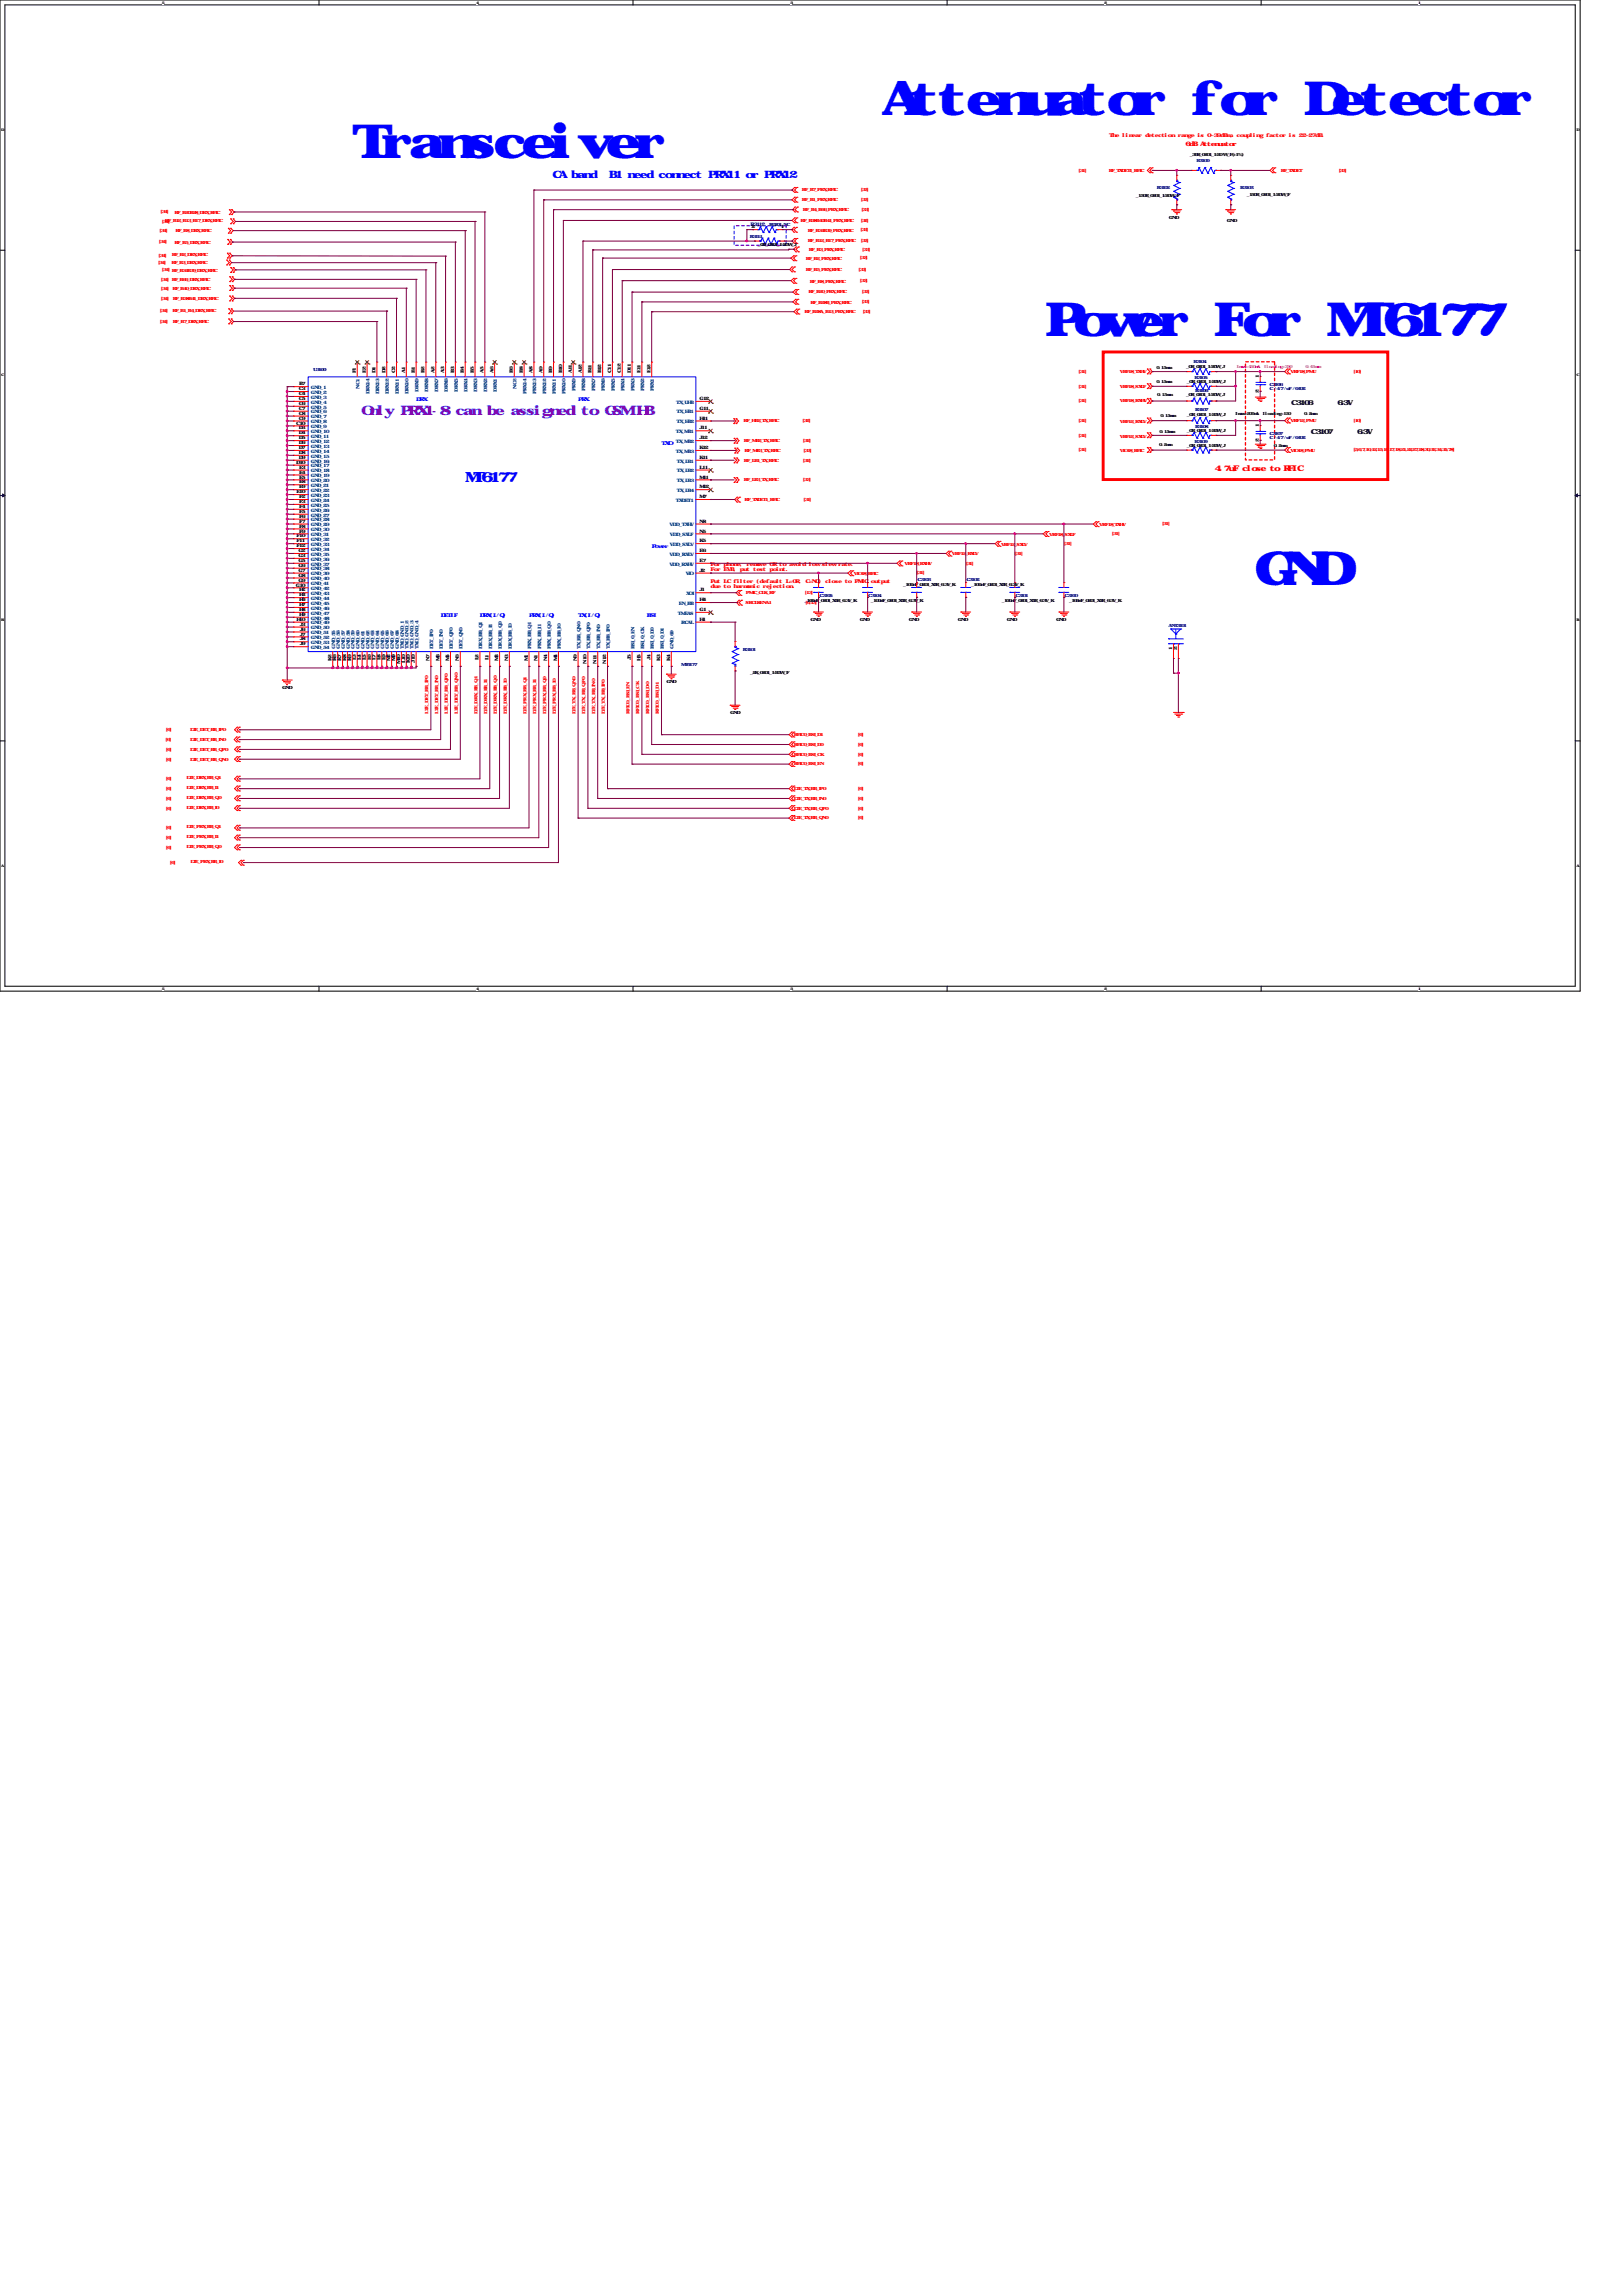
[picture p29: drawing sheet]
<svg xmlns="http://www.w3.org/2000/svg" width="210mm" height="297mm" viewBox="0 0 210 297" stroke-linecap="round" stroke-linejoin="round" font-family="sans-serif">
<defs><g id="words">
<g font-size="6.1" fill="#00f">
<text x="114" y="14.9">Attenuator for Detector</text>
<text x="45.6" y="20.4">Transceiver</text>
<text x="135.2" y="43.5">Pow</text>
<text x="146.1" y="43.5">er For M</text>
<text x="175.3" y="43.5">T6177</text>
<text x="162.3" y="75.7">GND</text>
</g>
<g font-size="1.8" fill="#00f">
<text x="60.2" y="62.4">M</text>
<text x="61.3" y="62.4">T6177</text>
</g>
<text font-size="1.7" fill="#8000ff" x="46.7" y="53.8">Only PRX1-8 can be assigned to GSM HB</text>
<text font-size="1.3" fill="#00f" x="71.5" y="23">CA band，B1 need connect PRX11 or PRX12</text>
<text font-size="1" fill="#f00" x="157.2" y="61">4.7uF close to RFIC</text>
<g font-size=".9">
<text x="167.1" y="52.4">C3106 耐压值6.3V</text>
<text x="169.6" y="56.2">C3107 耐压值6.3V</text>
</g>
<text font-size=".8" fill="#f00" x="153.4" y="18.8">6dB Attenuator</text>
<g font-size=".7" fill="#f00">
<text x="143.5" y="17.7">The linear detection range is 0~39dBm</text>
<text x="159.2" y="17.7">, coupling factor is 22~27dB.</text>
<text x="91.9" y="75.5">Put LC filter (default L=0R, C=NC) close to PM</text>
<text x="91.9" y="76.2">due to harm</text>
<text x="91.9" y="73.3">For phone, rem</text>
<text x="91.9" y="74">For EVB, put test point.</text>
<text x="96.6" y="76.2">onic rejection.</text>
<text x="97.9" y="73.3">ove 0R to avoid lowslewrate.</text>
<text x="111.4" y="75.5">IC output</text>
</g>
<g font-size=".7" fill="#00f">
<text x="53.8" y="51.9">DRX</text>
<text x="74.8" y="51.9">PRX</text>
<text x="85.6" y="57.6">TXO</text>
<text x="84.3" y="70.9">Pow</text>
<text x="85.6" y="70.9">er</text>
<text x="57" y="79.8">DETIF</text>
<text x="62.1" y="79.8">DRX(I/Q)</text>
<text x="68.5" y="79.8">PRX(I/Q)</text>
<text x="74.8" y="79.8">TX(I/Q)</text>
<text x="83.7" y="79.8">BSI</text>
</g>
<g font-size=".6" fill="#f00">
<text x="139.6" y="22.2">[31]</text>
<text x="143.5" y="22.2">RF_TXDET1_RFIC</text>
<text x="165.7" y="22.3">RF_TXDET</text>
<text x="173.2" y="22.2">[33]</text>
<text x="20.8" y="27.6">[34]</text>
<text x="21" y="28.8">[34]</text>
<text x="21.3" y="28.7">RF_B12_B13_B17_DRX_RFIC</text>
<text x="22.6" y="27.7">RF_B20B28_DRX_RFIC</text>
<text x="22.7" y="30">RF_B8_DRX_RFIC</text>
<text x="103.6" y="28.7">RF_B38B40B41_PRX_RFIC</text>
<text x="103.8" y="24.8">RF_B7_PRX_RFIC</text>
<text x="103.8" y="26">RF_B1_PRX_RFIC</text>
<text x="103.9" y="27.3">RF_B4_B66_PRX_RFIC</text>
<text x="111.3" y="29.9">[33]</text>
<text x="111.4" y="24.8">[33]</text>
<text x="111.4" y="26">[33]</text>
<text x="111.4" y="28.7">[32]</text>
<text x="111.5" y="27.3">[33]</text>
<text x="20.4" y="34.2">[34]</text>
<text x="20.5" y="33.3">[34]</text>
<text x="20.6" y="31.5">[34]</text>
<text x="20.7" y="30">[34]</text>
<text x="21" y="35.1">[34] RF_B34B39_DRX_RFIC</text>
<text x="22.2" y="34.2">RF_B3_DRX_RFIC</text>
<text x="22.2" y="33.2">RF_B2_DRX_RFIC</text>
<text x="22.6" y="31.6">RF_B5_DRX_RFIC</text>
<text x="104.3" y="33.7">RF_B2_PRX_RFIC</text>
<text x="104.3" y="35.1">RF_B5_PRX_RFIC</text>
<text x="104.5" y="30">RF_B34B39_PRX_RFIC</text>
<text x="104.5" y="31.4">RF_B12_B17_PRX_RFIC</text>
<text x="104.6" y="32.4">RF_B3_PRX_RFIC</text>
<text x="111.1" y="35.1">[33]</text>
<text x="111.2" y="33.6">[33]</text>
<text x="111.4" y="31.4">[33]</text>
<text x="111.6" y="32.4">[33]</text>
<text x="20.7" y="40.4">[34]</text>
<text x="20.7" y="41.8">[34]</text>
<text x="20.8" y="36.3">[34]</text>
<text x="20.8" y="37.5">[34]</text>
<text x="20.8" y="38.8">[34]</text>
<text x="22.2" y="36.4">RF_B66_DRX_RFIC</text>
<text x="22.3" y="37.5">RF_B40_DRX_RFIC</text>
<text x="22.3" y="40.4">RF_B1_B4_DRX_RFIC</text>
<text x="22.4" y="38.9">RF_B38B41_DRX_RFIC</text>
<text x="22.4" y="41.8">RF_B7_DRX_RFIC</text>
<text x="104.1" y="40.5">RF_B28A_B13_PRX_RFIC</text>
<text x="104.6" y="38">RF_B20_PRX_RFIC</text>
<text x="104.8" y="36.6">RF_B8_PRX_RFIC</text>
<text x="104.9" y="39.3">RF_B28B_PRX_RFIC</text>
<text x="111.2" y="36.5">[33]</text>
<text x="111.5" y="38">[33]</text>
<text x="111.5" y="39.2">[33]</text>
<text x="111.6" y="40.5">[33]</text>
<text x="139.6" y="48.3">[31]</text>
<text x="139.6" y="50.2">[31]</text>
<text x="139.6" y="52.1">[31]</text>
<text x="144.9" y="48.3">VRF18_TXHV</text>
<text x="144.9" y="50.2">VRF18_SXLF</text>
<text x="144.9" y="52.1">VRF18_RXHV</text>
<text x="167" y="48.3">VRF18_PMU</text>
<text x="175.1" y="48.3">[10]</text>
<text x="96.2" y="54.7">RF_HB2_TX_RFIC</text>
<text x="96.3" y="57.2">RF_MB2_TX_RFIC</text>
<text x="96.3" y="59.7">RF_LB1_TX_RFIC</text>
<text x="96.3" y="58.5">RF_MB3_TX_RFIC</text>
<text x="103.8" y="54.7">[32]</text>
<text x="103.9" y="57.2">[32]</text>
<text x="103.9" y="59.7">[32]</text>
<text x="104" y="58.5">[33]</text>
<text x="139.6" y="54.6">[31]</text>
<text x="139.6" y="56.5">[31]</text>
<text x="139.6" y="58.4">[31]</text>
<text x="144.9" y="54.7">VRF12_RXLV</text>
<text x="144.9" y="56.6">VRF12_SXLV</text>
<text x="144.9" y="58.6">VIO18_RFIC</text>
<text x="167" y="54.7">VRF12_PMU</text>
<text x="167" y="58.5">VIO18_PMU</text>
<text x="175.1" y="54.6">[10]</text>
<text x="175.1" y="58.4">[5,6,7,10,12,15,16,17,18,21,22,27,28,30,32,34,35,78]</text>
<text x="96.3" y="62.3">RF_LB3_TX_RFIC</text>
<text x="96.3" y="64.9">RF_TXDET1_RFIC</text>
<text x="103.9" y="62.3">[33]</text>
<text x="104" y="64.8">[31]</text>
<text x="123.2" y="71.9">VRF12_RXLV</text>
<text x="129.5" y="70.6">VRF12_SXLV</text>
<text x="131.3" y="71.8">[31]</text>
<text x="135.8" y="69.3">VRF18_SXLF</text>
<text x="137.7" y="70.5">[31]</text>
<text x="142.2" y="68.1">VRF18_TXHV</text>
<text x="143.9" y="69.3">[31]</text>
<text x="150.4" y="68">[31]</text>
<text x="96.5" y="76.9">PMIC_CLK_RF</text>
<text x="104.1" y="76.9">[13]</text>
<text x="110.5" y="74.4">VIO18_RFIC</text>
<text x="117" y="73.2">VRF18_RXHV</text>
<text x="118.6" y="74.3">[31]</text>
<text x="125" y="73.1">[31]</text>
<text x="96.5" y="78.2">SRCLKENA1</text>
<text x="104.2" y="78.2">[6,13]</text>
<text x="21.4" y="95.9">[6]</text>
<text x="21.5" y="94.6">[6]</text>
<text x="24.6" y="94.6">LTE_DET_BB_IP0</text>
<text x="24.6" y="95.9">LTE_DET_BB_IN0</text>
<text x="55.4" y="92.4" transform="rotate(-90 55.4 92.4)">LTE_DET_BB_IP0</text>
<text x="56.7" y="92.4" transform="rotate(-90 56.7 92.4)">LTE_DET_BB_IN0</text>
<text x="58" y="92.4" transform="rotate(-90 58 92.4)">LTE_DET_BB_QP0</text>
<text x="59.2" y="92.4" transform="rotate(-90 59.2 92.4)">LTE_DET_BB_QN0</text>
<text x="61.8" y="92.5" transform="rotate(-90 61.8 92.5)">LTE_DRX_BB_Q1</text>
<text x="63" y="92.5" transform="rotate(-90 63 92.5)">LTE_DRX_BB_I1</text>
<text x="64.3" y="92.5" transform="rotate(-90 64.3 92.5)">LTE_DRX_BB_Q0</text>
<text x="65.6" y="92.5" transform="rotate(-90 65.6 92.5)">LTE_DRX_BB_I0</text>
<text x="68.1" y="92.5" transform="rotate(-90 68.1 92.5)">LTE_PRX_BB_Q1</text>
<text x="69.4" y="92.5" transform="rotate(-90 69.4 92.5)">LTE_PRX_BB_I1</text>
<text x="70.7" y="92.5" transform="rotate(-90 70.7 92.5)">LTE_PRX_BB_Q0</text>
<text x="71.9" y="92.5" transform="rotate(-90 71.9 92.5)">LTE_PRX_BB_I0</text>
<text x="74.5" y="92.5" transform="rotate(-90 74.5 92.5)">LTE_TX_BB_QN0</text>
<text x="75.7" y="92.5" transform="rotate(-90 75.7 92.5)">LTE_TX_BB_QP0</text>
<text x="77" y="92.5" transform="rotate(-90 77 92.5)">LTE_TX_BB_IN0</text>
<text x="78.3" y="92.5" transform="rotate(-90 78.3 92.5)">LTE_TX_BB_IP0</text>
<text x="81.5" y="92.4" transform="rotate(-90 81.5 92.4)">RFIC0_BSI_EN</text>
<text x="82.7" y="92.4" transform="rotate(-90 82.7 92.4)">RFIC0_BSI_CK</text>
<text x="84" y="92.4" transform="rotate(-90 84 92.4)">RFIC0_BSI_D0</text>
<text x="85.3" y="92.4" transform="rotate(-90 85.3 92.4)">RFIC0_BSI_D1</text>
<text x="102.7" y="95.3">RFIC0_BSI_D1</text>
<text x="111" y="95.3">[6]</text>
<text x="21.5" y="97.2">[6]</text>
<text x="21.5" y="98.4">[6]</text>
<text x="21.5" y="101">[6]</text>
<text x="24.1" y="100.8">LTE_DRX_BB_Q1</text>
<text x="24.6" y="97.2">LTE_DET_BB_QP0</text>
<text x="24.6" y="98.4">LTE_DET_BB_QN0</text>
<text x="102.7" y="96.5">RFIC0_BSI_D0</text>
<text x="102.7" y="97.8">RFIC0_BSI_CK</text>
<text x="102.7" y="99.1">RFIC0_BSI_EN</text>
<text x="111" y="96.5">[6]</text>
<text x="111" y="97.8">[6]</text>
<text x="111" y="99.1">[6]</text>
<text x="21.5" y="102.2">[6]</text>
<text x="21.5" y="103.5">[6]</text>
<text x="21.5" y="104.8">[6]</text>
<text x="21.5" y="107.3">[6]</text>
<text x="24.1" y="102.1">LTE_DRX_BB_I1</text>
<text x="24.1" y="103.4">LTE_DRX_BB_Q0</text>
<text x="24.1" y="104.7">LTE_DRX_BB_I0</text>
<text x="24.1" y="107.2">LTE_PRX_BB_Q1</text>
<text x="102.7" y="102.2">LTE_TX_BB_IP0</text>
<text x="102.7" y="103.5">LTE_TX_BB_IN0</text>
<text x="102.7" y="104.8">LTE_TX_BB_QP0</text>
<text x="102.7" y="106.1">LTE_TX_BB_QN0</text>
<text x="111" y="102.2">[6]</text>
<text x="111" y="103.5">[6]</text>
<text x="111" y="104.8">[6]</text>
<text x="111" y="106.1">[6]</text>
<text x="21.5" y="108.6">[6]</text>
<text x="21.5" y="109.9">[6]</text>
<text x="22" y="111.8">[6]</text>
<text x="24.1" y="108.5">LTE_PRX_BB_I1</text>
<text x="24.1" y="109.7">LTE_PRX_BB_Q0</text>
<text x="24.6" y="111.7">LTE_PRX_BB_I0</text>
</g>
<g font-size=".6">
<text x="152.6" y="20.2">电阻</text>
<text x="154" y="20.2">_36R_0201_1/20 W_F(±1%)</text>
<text x="97.2" y="29.5">2</text>
<text x="101" y="29.5">1</text>
<text x="145.6" y="25.5">电阻</text>
<text x="147" y="25.5">_150R_0201_1/20W_F</text>
<text x="151.3" y="28.3">GND</text>
<text x="158.7" y="28.7">GND</text>
<text x="160" y="25.3">电阻</text>
<text x="161.3" y="25.3">_150R_0201_1/20W_F</text>
<text x="96.7" y="31.9">电阻</text>
<text x="98.1" y="31.9">_0R_0201_1/20W_J</text>
<text x="148.5" y="47.8">线宽</text>
<text x="149.7" y="47.8">0.15mm</text>
<text x="152.1" y="47.6">电阻</text>
<text x="153.5" y="47.6">_0R_0201_1/20W_J</text>
<text x="38.6" y="52.4">C6</text>
<text x="38.6" y="51.8">C5</text>
<text x="38.6" y="51.1">C4</text>
<text x="38.6" y="50.5">C3</text>
<text x="38.6" y="53">C7</text>
<text x="38.6" y="53.7">C8</text>
<text x="38.7" y="49.9">B7</text>
<text x="46.1" y="48.3" transform="rotate(-90 46.1 48.3)">F1</text>
<text x="47.3" y="48.3" transform="rotate(-90 47.3 48.3)">E2</text>
<text x="48.6" y="48.3" transform="rotate(-90 48.6 48.3)">D1</text>
<text x="49.9" y="48.3" transform="rotate(-90 49.9 48.3)">D2</text>
<text x="51.1" y="48.3" transform="rotate(-90 51.1 48.3)">C2</text>
<text x="52.4" y="48.3" transform="rotate(-90 52.4 48.3)">A1</text>
<text x="53.7" y="48.3" transform="rotate(-90 53.7 48.3)">B1</text>
<text x="54.9" y="48.3" transform="rotate(-90 54.9 48.3)">B2</text>
<text x="56.2" y="48.3" transform="rotate(-90 56.2 48.3)">A2</text>
<text x="57.5" y="48.3" transform="rotate(-90 57.5 48.3)">A3</text>
<text x="58.8" y="48.3" transform="rotate(-90 58.8 48.3)">B3</text>
<text x="60" y="48.3" transform="rotate(-90 60 48.3)">B4</text>
<text x="61.3" y="48.3" transform="rotate(-90 61.3 48.3)">B5</text>
<text x="62.6" y="48.3" transform="rotate(-90 62.6 48.3)">A5</text>
<text x="63.8" y="48.3" transform="rotate(-90 63.8 48.3)">A6</text>
<text x="66.4" y="48.3" transform="rotate(-90 66.4 48.3)">B6</text>
<text x="67.6" y="48.3" transform="rotate(-90 67.6 48.3)">B8</text>
<text x="68.9" y="48.3" transform="rotate(-90 68.9 48.3)">A8</text>
<text x="70.2" y="48.3" transform="rotate(-90 70.2 48.3)">A9</text>
<text x="71.5" y="48.3" transform="rotate(-90 71.5 48.3)">B9</text>
<text x="72.7" y="48.3" transform="rotate(-90 72.7 48.3)">B10</text>
<text x="74" y="48.3" transform="rotate(-90 74 48.3)">A11</text>
<text x="75.3" y="48.3" transform="rotate(-90 75.3 48.3)">A12</text>
<text x="76.5" y="48.3" transform="rotate(-90 76.5 48.3)">B11</text>
<text x="77.8" y="48.3" transform="rotate(-90 77.8 48.3)">B12</text>
<text x="79.1" y="48.3" transform="rotate(-90 79.1 48.3)">C11</text>
<text x="80.3" y="48.3" transform="rotate(-90 80.3 48.3)">C12</text>
<text x="81.6" y="48.3" transform="rotate(-90 81.6 48.3)">D11</text>
<text x="82.9" y="48.3" transform="rotate(-90 82.9 48.3)">E11</text>
<text x="84.2" y="48.3" transform="rotate(-90 84.2 48.3)">E12</text>
<text x="90.5" y="51.8">G12</text>
<text x="90.5" y="53">G11</text>
<text x="148.5" y="49.6">线宽</text>
<text x="148.6" y="51.3">线宽</text>
<text x="149" y="54">线宽</text>
<text x="149.7" y="49.6">0.15mm</text>
<text x="149.7" y="51.3">0.15mm</text>
<text x="150.2" y="54">0.15mm</text>
<text x="152.1" y="51.2">电阻</text>
<text x="152.2" y="53.8">电阻</text>
<text x="152.2" y="49.5">电阻</text>
<text x="153.5" y="51.2">_0R_0201_1/20W_J</text>
<text x="153.6" y="53.9">_0R_0201_1/20W_J</text>
<text x="153.6" y="49.5">_0R_0201_1/20W_J</text>
<text x="159.9" y="53.7">Imax=200mA</text>
<text x="162.9" y="50.8" transform="rotate(-90 162.9 50.8)">2</text>
<text x="162.9" y="48.9" transform="rotate(-90 162.9 48.9)">1</text>
<text x="163.4" y="53.7">Iloading=150</text>
<text x="167" y="53.7">，线宽</text>
<text x="168.7" y="53.7">0.2mm</text>
<text x="38.3" y="54.9">C10</text>
<text x="38.6" y="56.2">D4</text>
<text x="38.6" y="56.9">D5</text>
<text x="38.6" y="57.5">D6</text>
<text x="38.6" y="58.1">D7</text>
<text x="38.6" y="58.8">D8</text>
<text x="38.6" y="59.4">D9</text>
<text x="38.6" y="55.6">D3</text>
<text x="38.6" y="54.3">C9</text>
<text x="90.5" y="54.3">H11</text>
<text x="90.5" y="55.6">J11</text>
<text x="90.5" y="56.9">J12</text>
<text x="90.5" y="58.1">K12</text>
<text x="90.5" y="59.4">K11</text>
<text x="148.8" y="57.7">线宽</text>
<text x="148.8" y="56">线宽</text>
<text x="150" y="57.7">0.2mm</text>
<text x="150" y="56">0.15mm</text>
<text x="152.2" y="55.9">电阻</text>
<text x="152.2" y="57.8">电阻</text>
<text x="153.6" y="55.9">_0R_0201_1/20W_J</text>
<text x="153.6" y="57.8">_0R_0201_1/20W_J</text>
<text x="162.9" y="57.1" transform="rotate(-90 162.9 57.1)">2</text>
<text x="162.9" y="55.2" transform="rotate(-90 162.9 55.2)">1</text>
<text x="163.7" y="57.9">线宽</text>
<text x="164.9" y="57.9">0.2mm</text>
<text x="38.3" y="60">D10</text>
<text x="38.4" y="63.8">E10</text>
<text x="38.7" y="62.6">E8</text>
<text x="38.7" y="63.2">E9</text>
<text x="38.7" y="61.3">E4</text>
<text x="38.7" y="61.9">E5</text>
<text x="38.7" y="64.5">F2</text>
<text x="38.7" y="65.1">F3</text>
<text x="38.7" y="65.7">F4</text>
<text x="38.7" y="60.7">E3</text>
<text x="90.5" y="60.7">L11</text>
<text x="90.5" y="61.9">M11</text>
<text x="90.5" y="63.2">M12</text>
<text x="90.5" y="64.5">M7</text>
<text x="38.4" y="69.6">F10</text>
<text x="38.4" y="70.2">F11</text>
<text x="38.4" y="70.8">F12</text>
<text x="38.6" y="71.5">G2</text>
<text x="38.7" y="67">F6</text>
<text x="38.7" y="68.3">F8</text>
<text x="38.7" y="66.4">F5</text>
<text x="38.7" y="67.6">F7</text>
<text x="38.7" y="68.9">F9</text>
<text x="90.5" y="67.6">N8</text>
<text x="90.5" y="71.5">E6</text>
<text x="90.5" y="70.2">K5</text>
<text x="90.5" y="68.9">N5</text>
<text x="38.3" y="75.9">G10</text>
<text x="38.6" y="74.6">G8</text>
<text x="38.6" y="75.3">G9</text>
<text x="38.6" y="73.4">G6</text>
<text x="38.6" y="72.1">G3</text>
<text x="38.6" y="74">G7</text>
<text x="38.6" y="72.7">G5</text>
<text x="38.7" y="76.5">H2</text>
<text x="38.7" y="77.2">H3</text>
<text x="38.7" y="77.8">H6</text>
<text x="90.5" y="76.5">J1</text>
<text x="90.5" y="74">J2</text>
<text x="90.5" y="77.8">H4</text>
<text x="90.5" y="72.7">E7</text>
<text x="102.7" y="77.9">电容</text>
<text x="104.1" y="77.9">_100nF_0201_X5R_6.3V_K</text>
<text x="111.3" y="77.9">电容</text>
<text x="112.7" y="77.9">_100nF_0201_X5R_6.3V_K</text>
<text x="115.5" y="75.9">电容</text>
<text x="116.9" y="75.9">_100nF_0201_X5R_6.3V_K</text>
<text x="124.3" y="75.8">电容</text>
<text x="125.7" y="75.8">_100nF_0201_X5R_6.3V_K</text>
<text x="128.3" y="77.9">电容</text>
<text x="129.6" y="77.9">_100nF_0201_X5R_6.3V_K</text>
<text x="137" y="77.9">电容</text>
<text x="138.3" y="77.9">_100nF_0201_X5R_6.3V_K</text>
<text x="38.4" y="80.3">H10</text>
<text x="38.7" y="79.1">H8</text>
<text x="38.7" y="79.7">H9</text>
<text x="38.7" y="78.4">H7</text>
<text x="38.8" y="82.9">J8</text>
<text x="38.8" y="83.5">J9</text>
<text x="38.8" y="82.3">J7</text>
<text x="38.8" y="81.6">J6</text>
<text x="38.8" y="81">J3</text>
<text x="90.5" y="80.3">H1</text>
<text x="90.5" y="79.1">G1</text>
<text x="104.9" y="80.4">GND</text>
<text x="111.2" y="80.4">GND</text>
<text x="117.6" y="80.4">GND</text>
<text x="123.9" y="80.4">GND</text>
<text x="130.3" y="80.4">GND</text>
<text x="136.6" y="80.4">GND</text>
<text x="36.5" y="89.2">GND</text>
<text x="42.9" y="85.5" transform="rotate(-90 42.9 85.5)">K2</text>
<text x="43.5" y="85.5" transform="rotate(-90 43.5 85.5)">K6</text>
<text x="44.2" y="85.5" transform="rotate(-90 44.2 85.5)">K7</text>
<text x="44.8" y="85.5" transform="rotate(-90 44.8 85.5)">K8</text>
<text x="45.4" y="85.5" transform="rotate(-90 45.4 85.5)">K9</text>
<text x="46.1" y="85.5" transform="rotate(-90 46.1 85.5)">L3</text>
<text x="46.7" y="85.5" transform="rotate(-90 46.7 85.5)">L4</text>
<text x="47.3" y="85.5" transform="rotate(-90 47.3 85.5)">L5</text>
<text x="48" y="85.5" transform="rotate(-90 48 85.5)">L6</text>
<text x="48.6" y="85.5" transform="rotate(-90 48.6 85.5)">L7</text>
<text x="49.2" y="85.5" transform="rotate(-90 49.2 85.5)">L8</text>
<text x="49.9" y="85.5" transform="rotate(-90 49.9 85.5)">L9</text>
<text x="50.5" y="85.6" transform="rotate(-90 50.5 85.6)">M2</text>
<text x="51.1" y="85.6" transform="rotate(-90 51.1 85.6)">M9</text>
<text x="51.8" y="85.9" transform="rotate(-90 51.8 85.9)">M10</text>
<text x="52.4" y="85.8" transform="rotate(-90 52.4 85.8)">L10</text>
<text x="53" y="85.8" transform="rotate(-90 53 85.8)">K10</text>
<text x="53.7" y="85.8" transform="rotate(-90 53.7 85.8)">J10</text>
<text x="55.6" y="85.6" transform="rotate(-90 55.6 85.6)">N7</text>
<text x="56.9" y="85.6" transform="rotate(-90 56.9 85.6)">M6</text>
<text x="58.1" y="85.6" transform="rotate(-90 58.1 85.6)">M5</text>
<text x="59.4" y="85.6" transform="rotate(-90 59.4 85.6)">N6</text>
<text x="61.9" y="85.5" transform="rotate(-90 61.9 85.5)">L2</text>
<text x="63.2" y="85.5" transform="rotate(-90 63.2 85.5)">L1</text>
<text x="64.5" y="85.6" transform="rotate(-90 64.5 85.6)">M3</text>
<text x="65.7" y="85.6" transform="rotate(-90 65.7 85.6)">N3</text>
<text x="68.3" y="85.6" transform="rotate(-90 68.3 85.6)">M1</text>
<text x="69.6" y="85.6" transform="rotate(-90 69.6 85.6)">N1</text>
<text x="70.8" y="85.6" transform="rotate(-90 70.8 85.6)">N4</text>
<text x="72.1" y="85.6" transform="rotate(-90 72.1 85.6)">M4</text>
<text x="74.6" y="85.6" transform="rotate(-90 74.6 85.6)">N9</text>
<text x="75.9" y="85.9" transform="rotate(-90 75.9 85.9)">N10</text>
<text x="77.2" y="85.9" transform="rotate(-90 77.2 85.9)">N11</text>
<text x="78.4" y="85.9" transform="rotate(-90 78.4 85.9)">N12</text>
<text x="81.6" y="85.4" transform="rotate(-90 81.6 85.4)">J5</text>
<text x="82.9" y="85.6" transform="rotate(-90 82.9 85.6)">H5</text>
<text x="84.2" y="85.4" transform="rotate(-90 84.2 85.4)">J4</text>
<text x="85.4" y="85.5" transform="rotate(-90 85.4 85.5)">K3</text>
<text x="86.2" y="88.4">GND</text>
<text x="86.7" y="85.5" transform="rotate(-90 86.7 85.5)">K4</text>
<text x="95.7" y="87.2">电阻</text>
<text x="97.1" y="87.2">_2K_0201_1/20W_F</text>
<text x="151.7" y="84.1" transform="rotate(-90 151.7 84.1)">1</text>
<text x="152.3" y="84.1" transform="rotate(-90 152.3 84.1)">2</text>
<text x="94.5" y="92.5">GND</text>
</g>
<g font-size=".6" fill="#000080">
<text x="154.8" y="21">R3100</text>
<text x="97.1" y="29.3">R3112</text>
<text x="99.5" y="29.2">R0201_NC</text>
<text x="149.7" y="24.5">R3102</text>
<text x="160.5" y="24.5">R3103</text>
<text x="97" y="30.9">R3111</text>
<text x="154.4" y="47">R3104</text>
<text x="40.5" y="48.1">U3100</text>
<text x="154.6" y="49.1">R3105</text>
<text x="154.6" y="53.2">R3107</text>
<text x="154.6" y="50.7">R3106</text>
<text x="164.3" y="49.9">C3106</text>
<text x="164.3" y="50.5">C / 4.7 / uF / 0402</text>
<text x="154.6" y="57.3">R3109</text>
<text x="154.6" y="55.4">R3108</text>
<text x="164.3" y="56.3">C3107</text>
<text x="164.3" y="56.8">C / 4.7 / uF / 0402</text>
<text x="106" y="77.3">C3105</text>
<text x="112.3" y="77.2">C3104</text>
<text x="118.7" y="75.2">C3103</text>
<text x="125" y="75.2">C3102</text>
<text x="131.4" y="77.2">C3101</text>
<text x="137.7" y="77.2">C3100</text>
<text x="151.2" y="81.2">ANT3101</text>
<text x="88.1" y="86.2">MT6177</text>
<text x="96.1" y="84.2">R3101</text>
</g>
<g font-size=".6" fill="#f0f">
<text x="160" y="47.6">Imax=450mA</text>
<text x="163.6" y="47.6">Iloading=350</text>
<text x="167.1" y="47.6">，线宽</text>
<text x="168.9" y="47.6">0.45mm</text>
</g>
<g font-size=".6" fill="#004080">
<text x="40.2" y="52.9">GND_5</text>
<text x="40.2" y="52.2">GND_4</text>
<text x="40.2" y="51.6">GND_3</text>
<text x="40.2" y="51">GND_2</text>
<text x="40.2" y="53.5">GND_6</text>
<text x="40.2" y="50.3">GND_1</text>
<text x="46.5" y="50.3" transform="rotate(-90 46.5 50.3)">NC1</text>
<text x="47.8" y="51" transform="rotate(-90 47.8 51)">DRX14</text>
<text x="49.1" y="51" transform="rotate(-90 49.1 51)">DRX13</text>
<text x="50.3" y="51" transform="rotate(-90 50.3 51)">DRX12</text>
<text x="51.6" y="51" transform="rotate(-90 51.6 51)">DRX11</text>
<text x="52.9" y="51" transform="rotate(-90 52.9 51)">DRX10</text>
<text x="54.1" y="50.7" transform="rotate(-90 54.1 50.7)">DRX9</text>
<text x="55.4" y="50.7" transform="rotate(-90 55.4 50.7)">DRX8</text>
<text x="56.7" y="50.7" transform="rotate(-90 56.7 50.7)">DRX7</text>
<text x="58" y="50.7" transform="rotate(-90 58 50.7)">DRX6</text>
<text x="59.2" y="50.7" transform="rotate(-90 59.2 50.7)">DRX5</text>
<text x="60.5" y="50.7" transform="rotate(-90 60.5 50.7)">DRX4</text>
<text x="61.8" y="50.7" transform="rotate(-90 61.8 50.7)">DRX3</text>
<text x="63" y="50.7" transform="rotate(-90 63 50.7)">DRX2</text>
<text x="64.3" y="50.7" transform="rotate(-90 64.3 50.7)">DRX1</text>
<text x="66.8" y="50.3" transform="rotate(-90 66.8 50.3)">NC2</text>
<text x="68.1" y="51" transform="rotate(-90 68.1 51)">PRX14</text>
<text x="69.4" y="51" transform="rotate(-90 69.4 51)">PRX13</text>
<text x="70.7" y="51" transform="rotate(-90 70.7 51)">PRX12</text>
<text x="71.9" y="51" transform="rotate(-90 71.9 51)">PRX11</text>
<text x="73.2" y="51" transform="rotate(-90 73.2 51)">PRX10</text>
<text x="74.5" y="50.6" transform="rotate(-90 74.5 50.6)">PRX9</text>
<text x="75.7" y="50.6" transform="rotate(-90 75.7 50.6)">PRX8</text>
<text x="77" y="50.6" transform="rotate(-90 77 50.6)">PRX7</text>
<text x="78.3" y="50.6" transform="rotate(-90 78.3 50.6)">PRX6</text>
<text x="79.5" y="50.6" transform="rotate(-90 79.5 50.6)">PRX5</text>
<text x="80.8" y="50.6" transform="rotate(-90 80.8 50.6)">PRX4</text>
<text x="82.1" y="50.6" transform="rotate(-90 82.1 50.6)">PRX3</text>
<text x="83.4" y="50.6" transform="rotate(-90 83.4 50.6)">PRX2</text>
<text x="84.6" y="50.6" transform="rotate(-90 84.6 50.6)">PRX1</text>
<text x="87.5" y="52.2">TX_UHB</text>
<text x="87.5" y="53.5">TX_HB1</text>
<text x="40.2" y="54.1">GND_7</text>
<text x="40.2" y="56.7">GND_11</text>
<text x="40.2" y="57.3">GND_12</text>
<text x="40.2" y="58">GND_13</text>
<text x="40.2" y="58.6">GND_14</text>
<text x="40.2" y="59.2">GND_15</text>
<text x="40.2" y="59.9">GND_16</text>
<text x="40.2" y="56">GND_10</text>
<text x="40.2" y="54.8">GND_8</text>
<text x="40.2" y="55.4">GND_9</text>
<text x="87.5" y="56">TX_MB1</text>
<text x="87.5" y="57.3">TX_MB2</text>
<text x="87.5" y="58.6">TX_MB3</text>
<text x="87.5" y="54.8">TX_HB2</text>
<text x="87.6" y="59.9">TX_LB1</text>
<text x="40.2" y="60.5">GND_17</text>
<text x="40.2" y="63">GND_21</text>
<text x="40.2" y="63.7">GND_22</text>
<text x="40.2" y="64.3">GND_23</text>
<text x="40.2" y="61.8">GND_19</text>
<text x="40.2" y="62.4">GND_20</text>
<text x="40.2" y="64.9">GND_24</text>
<text x="40.2" y="65.6">GND_25</text>
<text x="40.2" y="61.1">GND_18</text>
<text x="87.5" y="64.9">TXDET1</text>
<text x="87.6" y="61.1">TX_LB2</text>
<text x="87.6" y="62.4">TX_LB3</text>
<text x="87.6" y="63.7">TX_LB4</text>
<text x="40.2" y="67.5">GND_28</text>
<text x="40.2" y="68.7">GND_30</text>
<text x="40.2" y="70">GND_32</text>
<text x="40.2" y="70.7">GND_33</text>
<text x="40.2" y="71.3">GND_34</text>
<text x="40.2" y="66.8">GND_27</text>
<text x="40.2" y="68.1">GND_29</text>
<text x="40.2" y="69.4">GND_31</text>
<text x="40.2" y="71.9">GND_35</text>
<text x="40.2" y="66.2">GND_26</text>
<text x="86.7" y="68.1">VDD_TXHV</text>
<text x="86.7" y="71.9">VDD_RXLV</text>
<text x="86.7" y="70.7">VDD_SXLV</text>
<text x="86.7" y="69.4">VDD_SXLF</text>
<text x="40.2" y="75.1">GND_40</text>
<text x="40.2" y="75.7">GND_41</text>
<text x="40.2" y="73.8">GND_38</text>
<text x="40.2" y="72.6">GND_36</text>
<text x="40.2" y="74.5">GND_39</text>
<text x="40.2" y="73.2">GND_37</text>
<text x="40.2" y="76.4">GND_42</text>
<text x="40.2" y="77">GND_43</text>
<text x="40.2" y="77.6">GND_44</text>
<text x="86.6" y="73.2">VDD_RXHV</text>
<text x="88.7" y="74.5">VIO</text>
<text x="88.8" y="77">XOI</text>
<text x="40.2" y="79.5">GND_47</text>
<text x="40.2" y="80.2">GND_48</text>
<text x="40.2" y="83.4">GND_53</text>
<text x="40.2" y="84">GND_54</text>
<text x="40.2" y="78.9">GND_46</text>
<text x="40.2" y="82.7">GND_52</text>
<text x="40.2" y="82.1">GND_51</text>
<text x="40.2" y="78.3">GND_45</text>
<text x="40.2" y="80.8">GND_49</text>
<text x="40.2" y="81.5">GND_50</text>
<text x="43.3" y="84" transform="rotate(-90 43.3 84)">GND_55</text>
<text x="44" y="84" transform="rotate(-90 44 84)">GND_56</text>
<text x="44.6" y="84" transform="rotate(-90 44.6 84)">GND_57</text>
<text x="45.3" y="84" transform="rotate(-90 45.3 84)">GND_58</text>
<text x="45.9" y="84" transform="rotate(-90 45.9 84)">GND_59</text>
<text x="46.5" y="84" transform="rotate(-90 46.5 84)">GND_60</text>
<text x="47.2" y="84" transform="rotate(-90 47.2 84)">GND_61</text>
<text x="47.8" y="84" transform="rotate(-90 47.8 84)">GND_62</text>
<text x="48.4" y="84" transform="rotate(-90 48.4 84)">GND_63</text>
<text x="49.1" y="84" transform="rotate(-90 49.1 84)">GND_64</text>
<text x="49.7" y="84" transform="rotate(-90 49.7 84)">GND_65</text>
<text x="50.3" y="84" transform="rotate(-90 50.3 84)">GND_66</text>
<text x="51" y="84" transform="rotate(-90 51 84)">GND_67</text>
<text x="51.6" y="84" transform="rotate(-90 51.6 84)">GND_68</text>
<text x="52.2" y="84" transform="rotate(-90 52.2 84)">TXO_GND_1</text>
<text x="52.9" y="84" transform="rotate(-90 52.9 84)">TXO_GND_2</text>
<text x="53.5" y="84" transform="rotate(-90 53.5 84)">TXO_GND_3</text>
<text x="54.1" y="84" transform="rotate(-90 54.1 84)">TXO_GND_4</text>
<text x="56" y="84" transform="rotate(-90 56 84)">DET_IP0</text>
<text x="57.3" y="84" transform="rotate(-90 57.3 84)">DET_IN0</text>
<text x="58.6" y="84" transform="rotate(-90 58.6 84)">DET_QP0</text>
<text x="59.9" y="84" transform="rotate(-90 59.9 84)">DET_QN0</text>
<text x="62.4" y="84" transform="rotate(-90 62.4 84)">DRX_BB_Q1</text>
<text x="63.7" y="84" transform="rotate(-90 63.7 84)">DRX_BB_I1</text>
<text x="64.9" y="84" transform="rotate(-90 64.9 84)">DRX_BB_Q0</text>
<text x="66.2" y="84" transform="rotate(-90 66.2 84)">DRX_BB_I0</text>
<text x="68.7" y="84" transform="rotate(-90 68.7 84)">PRX_BB_Q1</text>
<text x="70" y="84" transform="rotate(-90 70 84)">PRX_BB_I1</text>
<text x="71.3" y="84" transform="rotate(-90 71.3 84)">PRX_BB_Q0</text>
<text x="72.6" y="84" transform="rotate(-90 72.6 84)">PRX_BB_I0</text>
<text x="75.1" y="84" transform="rotate(-90 75.1 84)">TX_BB_QN0</text>
<text x="76.4" y="84" transform="rotate(-90 76.4 84)">TX_BB_QP0</text>
<text x="77.6" y="84" transform="rotate(-90 77.6 84)">TX_BB_IN0</text>
<text x="78.9" y="84" transform="rotate(-90 78.9 84)">TX_BB_IP0</text>
<text x="82.1" y="84" transform="rotate(-90 82.1 84)">BSI_0_EN</text>
<text x="83.4" y="84" transform="rotate(-90 83.4 84)">BSI_0_CK</text>
<text x="84.6" y="84" transform="rotate(-90 84.6 84)">BSI_0_D0</text>
<text x="85.9" y="84" transform="rotate(-90 85.9 84)">BSI_0_D1</text>
<text x="87.2" y="84" transform="rotate(-90 87.2 84)">GND_69</text>
<text x="87.7" y="79.5">TMEAS</text>
<text x="87.8" y="78.3">EN_BB</text>
<text x="88.1" y="80.8">RCAL</text>
</g>
<g font-size=".5">
<text x="21" y=".5">5</text>
<text x="61.6" y=".5">4</text>
<text x="102.2" y=".5">3</text>
<text x="142.9" y=".5">2</text>
<text x="183.5" y=".5">1</text>
<text x=".2" y="16.9">D</text>
<text x="204" y="16.9">D</text>
<text x=".2" y="48.6">C</text>
<text x="204" y="48.6">C</text>
<text x=".2" y="80.4">B</text>
<text x="204" y="80.4">B</text>
<text x=".2" y="112.1">A</text>
<text x="204" y="112.1">A</text>
<text x="21" y="128.1">5</text>
<text x="61.6" y="128.1">4</text>
<text x="102.2" y="128.1">3</text>
<text x="142.9" y="128.1">2</text>
<text x="183.5" y="128.1">1</text>
</g>
</g></defs>
<path d="M0 0h204.5v128.3h-204.5zM.6 .6h203.2v127h-203.2z" fill="none" stroke="#000" stroke-width=".13"/>
<g fill="#fff">
<path d="M21 .1h.2v.5h-.2z"/>
<path d="M21 127.7h.2v.5h-.2z"/>
</g>
<path d="M41.3 0v.6M41.3 127.6v.7" fill="none" stroke="#000" stroke-width=".13"/>
<g fill="#fff">
<path d="M61.6 .1h.2v.5h-.2z"/>
<path d="M61.6 127.7h.2v.5h-.2z"/>
</g>
<path d="M81.9 0v.6M81.9 127.6v.7" fill="none" stroke="#000" stroke-width=".13"/>
<g fill="#fff">
<path d="M102.2 .1h.2v.5h-.2z"/>
<path d="M102.2 127.7h.2v.5h-.2z"/>
</g>
<path d="M122.6 0v.6M122.6 127.6v.7" fill="none" stroke="#000" stroke-width=".13"/>
<g fill="#fff">
<path d="M142.9 .1h.2v.5h-.2z"/>
<path d="M142.9 127.7h.2v.5h-.2z"/>
</g>
<path d="M163.2 0v.6M163.2 127.6v.7" fill="none" stroke="#000" stroke-width=".13"/>
<g fill="#fff">
<path d="M183.5 .1h.2v.5h-.2z"/>
<path d="M183.5 127.7h.2v.5h-.2z"/>
<path d="M.2 16.5h.3v.5h-.3z"/>
<path d="M204 16.5h.3v.5h-.3z"/>
<path d="M.2 48.3h.3v.5h-.3z"/>
<path d="M204 48.3h.3v.5h-.3z"/>
</g>
<path d="M0 32.4h.6M203.8 32.4h.7" fill="none" stroke="#000" stroke-width=".13"/>
<g fill="#fff">
<path d="M.2 80h.2v.5h-.2z"/>
<path d="M204 80h.3v.5h-.3z"/>
</g>
<path d="M0 64.1h.6M203.8 64.1h.7" fill="none" stroke="#000" stroke-width=".13"/>
<path d="M.3 63.9l.3 .2-.3 .2zM203.8 64.1l.3-.2v.4z" fill="#000" stroke="#000" stroke-width=".13"/>
<g fill="#fff">
<path d="M.2 111.8h.3v.5h-.3z"/>
<path d="M204 111.8h.3v.5h-.3z"/>
</g>
<path d="M0 95.9h.6M203.8 95.9h.7" fill="none" stroke="#000" stroke-width=".13"/>
<path d="M142.7 45.6h36.9v16.5h-36.9z" fill="none" stroke="#f00" stroke-width=".38"/>
<path d="M161.2 46.8h3.7v12.7h-3.7z" fill="none" stroke="#f00" stroke-width=".17" stroke-dasharray=".3"/>
<path d="M95 29.2h6.7v2.5h-6.7z" fill="none" stroke="#8000ff" stroke-width=".17" stroke-dasharray=".3 .3"/>
<g fill="none" stroke="#f00" stroke-width=".13">
<path d="M29.3 34.3h.1M29.3 33.7h.1M29.3 33.7l.4 .3-.4 .3M29.4 33.4h.1M29.4 32.8h.1M29.4 32.8l.3 .3-.3 .3M29.5 31h.1M29.5 31.6h.1M29.5 31l.3 .3-.3 .3M29.5 29.5h.1M29.5 30.2h.1M29.5 29.5l.3 .3-.3 .4"/>
<path d="M29.6 40h.1M29.6 40l.3 .3-.3 .3M29.7 27.8h.1M29.7 27.1h.1M29.7 33.7h.1M29.7 34.3h.1M29.7 27.1l.3 .3-.3 .4M29.7 33.7l.3 .3-.3 .3M29.7 32.8h.1M29.7 33.4h.1M29.7 36.4h.1M29.7 35.8h.1"/>
<path d="M29.7 37h.1M29.7 37.6h.1M29.7 38.9h.1M29.7 38.3h.1M29.7 32.8l.4 .3-.4 .3M29.7 35.8l.4 .4-.4 .2M29.7 37l.4 .3-.4 .3M29.7 38.3l.4 .3-.4 .3M29.8 31.6h.1M29.8 31h.1M29.8 31l.3 .3-.3 .3M29.8 28.3h.1"/>
<path d="M29.8 29h.1M29.8 30.2h.1M29.8 29.5h.1M29.8 35.3h.1M29.8 34.6h.1M29.8 28.3l.4 .4-.4 .3M29.8 29.5l.4 .3-.4 .4M29.8 34.6l.4 .3-.4 .4M29.9 40h.1M29.9 40l.3 .3-.3 .3M30 27.1h.1M30 27.8h.1"/>
<path d="M30 27.1l.3 .3-.3 .4M30.1 35.8h.1M30.1 36.4h.1M30.1 37.6h.1M30.1 37h.1M30.1 38.3h.1M30.1 38.9h.1M30.1 35.8l.3 .4-.3 .2M30.1 37l.3 .3-.3 .3M30.1 38.3l.3 .3-.3 .3M30.2 29h.1M30.2 28.3h.1"/>
<path d="M30.2 34.6h.1M30.2 35.3h.1M30.2 28.3l.3 .4-.3 .3M30.2 34.6l.3 .3-.3 .4M97.4 29.7h.1M97.4 29.7h.6M97.7 31.2h.1M97.7 31.2h.6M100.6 29.7h.6M100.8 31.2h.7M101.2 29.7h.1M101.5 31.2h.1"/>
<path d="M102.5 35.2h.1M102.5 34.5h.1M102.5 34.5l-.3 .4 .3 .3M102.7 33.7h.1M102.7 33.1h.1M102.7 36.7h.1M102.7 36h.1M102.7 33.1l-.3 .3 .3 .3M102.7 36l-.3 .3 .3 .4M102.7 30.1h.1M102.7 29.4h.1M102.7 29.4l-.3 .3 .3 .4"/>
<path d="M102.8 24.9h.1M102.8 24.3h.1M102.8 26.2h.1M102.8 25.5h.1M102.8 28.8h.1M102.8 28.2h.1M102.8 31.5h.1M102.8 30.9h.1M102.8 34.5h.1M102.8 35.2h.1M102.8 24.3l-.3 .3 .3 .3M102.8 25.5l-.3 .4 .3 .3"/>
<path d="M102.8 28.2l-.3 .3 .3 .3M102.8 30.9l-.3 .3 .3 .3M102.8 34.5l-.3 .4 .3 .3M102.9 27.4h.1M102.9 26.8h.1M102.9 26.8l-.3 .3 .3 .3M103 38.1h.1M103 37.5h.1M103 39.4h.1M103 38.7h.1M103 37.5l-.4 .3 .4 .3M103 38.7l-.4 .4 .4 .3"/>
<path d="M103 32.6h.1M103 32h.1M103 33.1h.1M103 33.7h.1M103 36h.1M103 36.7h.1M103 32l-.3 .3 .3 .3M103 33.1l-.3 .3 .3 .3M103 36l-.3 .3 .3 .4M103.1 29.4h.1M103.1 30.1h.1M103.1 29.4l-.4 .3 .4 .4"/>
<path d="M103.1 24.3h.1M103.1 24.9h.1M103.1 25.5h.1M103.1 26.2h.1M103.1 28.2h.1M103.1 28.8h.1M103.1 30.9h.1M103.1 31.5h.1M103.1 24.3l-.3 .3 .3 .3M103.1 25.5l-.3 .4 .3 .3M103.1 28.2l-.3 .3 .3 .3M103.1 30.9l-.3 .3 .3 .3"/>
<path d="M103.2 26.8h.1M103.2 27.4h.1M103.2 26.8l-.3 .3 .3 .3M103.3 37.5h.1M103.3 38.1h.1M103.3 38.7h.1M103.3 39.4h.1M103.3 37.5l-.3 .3 .3 .3M103.3 38.7l-.3 .4 .3 .3M103.3 32h.1M103.3 32.6h.1M103.3 32l-.3 .3 .3 .3"/>
<path d="M148.8 21.7h.1M148.8 22.4h.1M148.8 21.7l-.3 .4 .3 .3M149.1 21.7h.1M149.1 22.4h.1M149.1 21.7l-.3 .4 .3 .3M151.6 27.1h.1M151.6 27.1h1.3M151.8 27.3h.1M151.8 27.3h.9M152 27.5h.5M152.2 27.7h.1"/>
<path d="M152.2 27.7h.2M152.3 26.5h.1M152.3 22.7h.1M152.3 22.7v.6M152.3 25.9v.6M152.5 27.5h.1M154.2 22.1h.1M154.2 22.1h.6M157.4 22.1h.6M158 22.1h.1M158.6 27.1h.1M158.6 27.1h1.3"/>
<path d="M158.8 27.3h.1M158.8 27.3h.9M159 27.5h.5M159.2 27.7h.1M159.3 26.5h.1M159.3 22.7h.1M159.3 22.7v.6M159.3 25.9v.6M159.5 27.5h.1M164.7 21.7h.1M164.7 22.4h.1M164.7 21.7l-.4 .4 .4 .3"/>
<path d="M165 22.4h.1M165 21.7h.1M165 21.7l-.3 .4 .3 .3M29.6 40.6h.1M29.6 41.9h.1M29.6 41.3h.1M29.6 41.3l.3 .3-.3 .3M29.9 40.6h.1M29.9 41.3h.1M29.9 41.9h.1M29.9 41.3l.3 .3-.3 .3M38 52.6h.1"/>
<path d="M38 51.9h.1M38 51.3h.1M38 50.7h.1M38 53.2h.1M38 53.8h.1M38 56.4h.1M38 57h.1M38 57.7h.1M38 58.3h.1M38 58.9h.1M38 59.6h.1M38 55.8h.1"/>
<path d="M38 50h.1M38 54.5h.1M38 55.1h.1M38 51.9h1.9M38 57.7h1.9M38 53.2h1.9M38 54.5h1.9M38 52.6h1.9M38 51.3h1.9M38 50.7h1.9M38 55.8h1.9M38 57h1.9"/>
<path d="M38 58.3h1.9M38 59.6h1.9M38 53.8h1.9M38 56.4h1.9M38 58.9h1.9M38 50h1.9M38 55.1h1.9M46.2 46.9h.1M46.2 46.9v1.9M47.5 46.9h.1M47.5 46.9v1.9M48.8 46.9h.1"/>
<path d="M48.8 46.9v1.9M50 46.9h.1M50 46.9v1.9M51.3 46.9h.1M51.3 46.9v1.9M52.6 46.9h.1M52.6 46.9v1.9M53.8 46.9h.1M53.8 46.9v1.9M55.1 46.9h.1M55.1 46.9v1.9M56.4 46.9h.1"/>
<path d="M56.4 46.9v1.9M57.7 46.9h.1M57.7 46.9v1.9M58.9 46.9h.1M58.9 46.9v1.9M60.2 46.9h.1M60.2 46.9v1.9M61.5 46.9h.1M61.5 46.9v1.9M62.7 46.9h.1M62.7 46.9v1.9M64 46.9h.1"/>
<path d="M64 46.9v1.9M66.5 46.9h.1M66.5 46.9v1.9M67.8 46.9h.1M67.8 46.9v1.9M69.1 46.9h.1M69.1 46.9v1.9M70.4 46.9h.1M70.4 46.9v1.9M71.6 46.9h.1M71.6 46.9v1.9M72.9 46.9h.1"/>
<path d="M72.9 46.9v1.9M74.2 46.9h.1M74.2 46.9v1.9M75.4 46.9h.1M75.4 46.9v1.9M76.7 46.9h.1M76.7 46.9v1.9M78 46.9h.1M78 46.9v1.9M79.2 46.9h.1M79.2 46.9v1.9M80.5 46.9h.1"/>
<path d="M80.5 46.9v1.9M81.8 46.9h.1M81.8 46.9v1.9M83.1 46.9h.1M83.1 46.9v1.9M84.3 46.9h.1M84.3 46.9v1.9M90 51.9h1.9M90 53.2h1.9M90 54.5h1.9M90 55.8h1.9M90 57h1.9"/>
<path d="M90 58.3h1.9M90 59.6h1.9M91.9 51.9h.1M91.9 53.2h.1M91.9 54.5h.1M91.9 55.8h.1M91.9 57h.1M91.9 58.3h.1M91.9 59.6h.1M95 54.8h.1M95 54.2h.1M95 54.2l.2 .3-.2 .3"/>
<path d="M95 57.4h.1M95 56.7h.1M95 59.9h.1M95 59.3h.1M95 56.7l.3 .3-.3 .4M95 59.3l.3 .3-.3 .3M95.1 58.6h.1M95.1 58h.1M95.1 58l.3 .3-.3 .3M95.2 54.8h.1M95.2 54.2h.1M95.2 54.2l.4 .3-.4 .3"/>
<path d="M95.3 57.4h.1M95.3 56.7h.1M95.3 59.9h.1M95.3 59.3h.1M95.3 56.7l.3 .3-.3 .4M95.3 59.3l.3 .3-.3 .3M95.4 58.6h.1M95.4 58h.1M95.4 58l.3 .3-.3 .3M103.1 40.6h.1M103.1 40h.1M103.1 40l-.4 .3 .4 .3"/>
<path d="M103.4 40h.1M103.4 40.6h.1M103.4 40l-.3 .3 .3 .3M148.5 47.8h.1M148.5 48.4h.1M148.5 49.7h.1M148.5 50.3h.1M148.5 51.6h.1M148.5 52.2h.1M148.5 54.1h.1M148.5 54.7h.1M148.5 56h.1"/>
<path d="M148.5 56.6h.1M148.5 57.9h.1M148.5 58.5h.1M148.5 47.8l.3 .3-.3 .3M148.5 49.7l.3 .3-.3 .3M148.5 51.6l.3 .3-.3 .3M148.5 54.1l.3 .3-.3 .3M148.5 56l.3 .3-.3 .3M148.5 57.9l.3 .4-.3 .2M148.8 48.4h.1M148.8 47.8h.1M148.8 50.3h.1"/>
<path d="M148.8 49.7h.1M148.8 52.2h.1M148.8 51.6h.1M148.8 54.7h.1M148.8 54.1h.1M148.8 56.6h.1M148.8 56h.1M148.8 58.5h.1M148.8 57.9h.1M148.8 47.8l.3 .3-.3 .3M148.8 49.7l.3 .3-.3 .3M148.8 51.6l.3 .3-.3 .3"/>
<path d="M148.8 54.1l.3 .3-.3 .3M148.8 56l.3 .3-.3 .3M148.8 57.9l.3 .4-.3 .2M153.5 56.3h.1M153.5 58.3h.1M153.5 54.4h.1M153.5 48.1h.1M153.5 51.9h.1M153.5 50h.1M153.5 56.3h.7M153.5 58.3h.7M153.5 54.4h.7"/>
<path d="M153.5 48.1h.7M153.5 51.9h.7M153.5 50h.7M156.7 56.3h.7M156.7 58.3h.7M156.7 54.4h.7M156.7 48.1h.7M156.7 51.9h.7M156.7 50h.7M157.4 56.3h.1M157.4 58.3h.1M157.4 54.4h.1"/>
<path d="M157.4 48.1h.1M157.4 51.9h.1M157.4 50h.1M162.4 51.4h1.3M162.4 57.5h1.3M162.6 51.6h.9M162.6 57.7h.9M162.8 51.8h.1M162.8 57.9h.1M162.8 51.8h.5M162.8 57.9h.5M163 51.9h.2"/>
<path d="M163 58h.2M163.1 50.6h.1M163.1 48.7h.1M163.1 57h.1M163.1 55.1h.1M163.1 48.7v.7M163.1 50v.6M163.1 55.1v.6M163.1 56.3v.7M163.2 51.9h.1M163.2 58h.1M163.5 51.6h.1"/>
<path d="M163.5 57.7h.1M163.7 51.4h.1M163.7 57.5h.1M166.6 47.8h.1M166.6 48.4h.1M166.6 54.1h.1M166.6 54.7h.1M166.6 57.9h.1M166.6 58.5h.1M166.6 47.8l-.4 .3 .4 .3M166.6 54.1l-.4 .3 .4 .3M166.6 57.9l-.4 .4 .4 .2"/>
<path d="M166.9 48.4h.1M166.9 47.8h.1M166.9 54.7h.1M166.9 54.1h.1M166.9 58.5h.1M166.9 57.9h.1M166.9 47.8l-.3 .3 .3 .3M166.9 54.1l-.3 .3 .3 .3M166.9 57.9l-.3 .4 .3 .2M38 60.2h.1M38 62.7h.1M38 63.4h.1"/>
<path d="M38 64h.1M38 61.5h.1M38 62.1h.1M38 67.2h.1M38 68.5h.1M38 69.7h.1M38 70.4h.1M38 71h.1M38 66.5h.1M38 67.8h.1M38 74.8h.1M38 75.4h.1"/>
<path d="M38 73.5h.1M38 79.2h.1M38 79.9h.1M38 69.1h.1M38 71.6h.1M38 72.3h.1M38 74.2h.1M38 72.9h.1M38 78.6h.1M38 64.6h.1M38 65.3h.1M38 65.9h.1"/>
<path d="M38 76.1h.1M38 76.7h.1M38 77.3h.1M38 78h.1M38 60.8h.1M38 67.8h1.9M38 60.8h1.9M38 62.1h1.9M38 63.4h1.9M38 76.7h1.9M38 74.2h1.9M38 78h1.9"/>
<path d="M38 71.6h1.9M38 79.2h1.9M38 64.6h1.9M38 70.4h1.9M38 60.2h1.9M38 62.7h1.9M38 64h1.9M38 61.5h1.9M38 67.2h1.9M38 68.5h1.9M38 69.7h1.9M38 71h1.9"/>
<path d="M38 66.5h1.9M38 74.8h1.9M38 75.4h1.9M38 73.5h1.9M38 79.9h1.9M38 69.1h1.9M38 72.3h1.9M38 72.9h1.9M38 78.6h1.9M38 65.3h1.9M38 65.9h1.9M38 76.1h1.9"/>
<path d="M38 77.3h1.9M90 67.8h1.9M90 60.8h1.9M90 62.1h1.9M90 63.4h1.9M90 76.7h1.9M90 74.2h1.9M90 78h1.9M90 71.6h1.9M90 79.2h1.9M90 64.6h1.9M90 70.4h1.9"/>
<path d="M90 69.1h1.9M90 72.9h1.9M91.9 67.8h.1M91.9 60.8h.1M91.9 62.1h.1M91.9 63.4h.1M91.9 76.7h.1M91.9 74.2h.1M91.9 78h.1M91.9 71.6h.1M91.9 79.2h.1M91.9 64.6h.1"/>
<path d="M91.9 70.4h.1M91.9 69.1h.1M91.9 72.9h.1M95 62.4h.1M95 61.8h.1M95 61.8l.3 .3-.3 .3M95.3 62.4h.1M95.3 61.8h.1M95.3 61.8l.3 .3-.3 .3M95.4 64.3h.1M95.4 65h.1M95.4 64.3l-.3 .3 .3 .4"/>
<path d="M95.6 77h.1M95.6 76.4h.1M95.6 76.4l-.4 .3 .4 .3M95.6 78.3h.1M95.6 77.7h.1M95.6 77.7l-.3 .3 .3 .3M95.7 65h.1M95.7 64.3h.1M95.7 64.3l-.3 .3 .3 .4M95.9 76.4h.1M95.9 77h.1M95.9 76.4l-.3 .3 .3 .3"/>
<path d="M96 77.7h.1M96 78.3h.1M96 77.7l-.4 .3 .4 .3M105.3 79.2h.1M105.3 79.2h1.3M105.5 79.4h.1M105.5 79.4h.9M105.7 79.6h.5M105.9 79.8h.1M105.9 75.4h.1M105.9 77.3h.1M105.9 75.4v.6"/>
<path d="M105.9 76.7v.6M106.2 79.6h.1M110.1 73.9h.1M110.1 74.5h.1M110.1 73.9l-.4 .3 .4 .3M110.4 74.5h.1M110.4 73.9h.1M110.4 73.9l-.3 .3 .3 .3M111.6 79.2h.1M111.6 79.2h1.3M111.8 79.4h.1M111.8 79.4h.9"/>
<path d="M112 79.6h.5M112.2 79.8h.1M112.2 79.8h.2M112.3 75.4h.1M112.3 77.3h.1M112.3 75.4v.6M112.3 76.7v.6M112.5 79.6h.1M116.4 72.6h.1M116.4 73.2h.1M116.4 72.6l-.3 .3 .3 .3M116.7 73.2h.1"/>
<path d="M116.7 72.6h.1M116.7 72.6l-.3 .3 .3 .3M118 79.2h.1M118 79.2h1.3M118.2 79.4h.1M118.2 79.4h.9M118.4 79.6h.5M118.6 79.8h.1M118.6 75.4h.1M118.6 77.3h.1M118.6 75.4v.6M118.6 76.7v.6"/>
<path d="M118.9 79.6h.1M122.8 71.3h.1M122.8 72h.1M122.8 71.3l-.4 .3 .4 .4M123.1 72h.1M123.1 71.3h.1M123.1 71.3l-.3 .3 .3 .4M124.3 79.2h.1M124.3 79.2h1.3M124.5 79.4h.1M124.5 79.4h.9M124.7 79.6h.5"/>
<path d="M124.9 79.8h.1M124.9 79.8h.2M125 75.4h.1M125 77.3h.1M125 75.4v.6M125 76.7v.6M125.2 79.6h.1M129.1 70.1h.1M129.1 70.7h.1M129.1 70.1l-.3 .3 .3 .3M129.4 70.7h.1M129.4 70.1h.1"/>
<path d="M129.4 70.1l-.3 .3 .3 .3M130.7 79.2h.1M130.7 79.2h1.3M130.9 79.4h.1M130.9 79.4h.9M131.1 79.6h.5M131.3 79.8h.1M131.3 75.4h.1M131.3 77.3h.1M131.3 75.4v.6M131.3 76.7v.6M131.6 79.6h.1"/>
<path d="M135.3 68.8h.1M135.3 69.4h.1M135.3 68.8l-.3 .3 .3 .3M135.6 69.4h.1M135.6 68.8h.1M135.6 68.8l-.3 .3 .3 .3M137 79.2h.1M137 79.2h1.3M137.2 79.4h.1M137.2 79.4h.9M137.4 79.6h.5M137.6 79.8h.1"/>
<path d="M137.6 79.8h.2M137.7 75.4h.1M137.7 77.3h.1M137.7 75.4v.6M137.7 76.7v.6M137.9 79.6h.1M141.8 67.5h.1M141.8 68.2h.1M141.8 67.5l-.3 .3 .3 .4M142.1 68.2h.1M142.1 67.5h.1M142.1 67.5l-.3 .3 .3 .4"/>
<path d="M30.6 95.4h.1M30.6 96h.1M30.6 95.4l-.3 .3 .3 .3M30.7 94.1h.1M30.7 94.7h.1M30.7 96.6h.1M30.7 97.3h.1M30.7 97.9h.1M30.7 98.6h.1M30.7 94.1l-.3 .3 .3 .3M30.7 96.6l-.3 .4 .3 .3M30.7 97.9l-.3 .4 .3 .3"/>
<path d="M30.9 95.4h.1M30.9 96h.1M30.9 95.4l-.3 .3 .3 .3M31 94.1h.1M31 94.7h.1M31 96.6h.1M31 97.3h.1M31 97.9h.1M31 98.6h.1M31 94.1l-.3 .3 .3 .3M31 96.6l-.3 .4 .3 .3M31 97.9l-.3 .4 .3 .3"/>
<path d="M36.5 88h.1M36.5 88h1.3M36.7 88.2h.1M36.7 88.2h.9M36.9 88.4h.5M37.1 88.6h.1M37.4 88.4h.1M38 83.1h.1M38 83.7h.1M38 82.4h.1M38 81.8h.1M38 80.5h.1"/>
<path d="M38 81.2h.1M38 80.5h1.9M38 83.1h1.9M38 83.7h1.9M38 82.4h1.9M38 81.8h1.9M38 81.2h1.9M43.1 86.2h.1M43.1 84.3v1.9M43.7 86.2h.1M43.7 84.3v1.9M44.3 86.2h.1"/>
<path d="M44.3 84.3v1.9M45 86.2h.1M45 84.3v1.9M45.6 86.2h.1M45.6 84.3v1.9M46.2 86.2h.1M46.2 84.3v1.9M46.9 86.2h.1M46.9 84.3v1.9M47.5 86.2h.1M47.5 84.3v1.9M48.1 86.2h.1"/>
<path d="M48.1 84.3v1.9M48.8 86.2h.1M48.8 84.3v1.9M49.4 86.2h.1M49.4 84.3v1.9M50 86.2h.1M50 84.3v1.9M50.7 86.2h.1M50.7 84.3v1.9M51.3 86.2h.1M51.3 84.3v1.9M51.9 86.2h.1"/>
<path d="M51.9 84.3v1.9M52.6 86.2h.1M52.6 84.3v1.9M53.2 86.2h.1M53.2 84.3v1.9M53.8 86.2h.1M53.8 84.3v1.9M55.8 86.2h.1M55.8 84.3v1.9M57 86.2h.1M57 84.3v1.9M58.3 86.2h.1"/>
<path d="M58.3 84.3v1.9M59.6 86.2h.1M59.6 84.3v1.9M62.1 86.2h.1M62.1 84.3v1.9M63.4 86.2h.1M63.4 84.3v1.9M64.6 86.2h.1M64.6 84.3v1.9M65.9 86.2h.1M65.9 84.3v1.9M68.5 86.2h.1"/>
<path d="M68.5 84.3v1.9M69.7 86.2h.1M69.7 84.3v1.9M71 86.2h.1M71 84.3v1.9M72.3 86.2h.1M72.3 84.3v1.9M74.8 86.2h.1M74.8 84.3v1.9M76.1 86.2h.1M76.1 84.3v1.9M77.3 86.2h.1"/>
<path d="M77.3 84.3v1.9M78.6 86.2h.1M78.6 84.3v1.9M81.8 86.2h.1M81.8 84.3v1.9M83.1 86.2h.1M83.1 84.3v1.9M84.3 86.2h.1M84.3 84.3v1.9M85.6 86.2h.1M85.6 84.3v1.9M86.2 87.2h.1"/>
<path d="M86.2 87.2h1.3M86.4 87.5h.1M86.4 87.5h.9M86.6 87.6h.5M86.8 87.8h.1M86.8 87.8h.2M86.9 86.2h.1M86.9 84.3v1.9M87.1 87.6h.1M90 80.5h1.9M91.9 80.5h.1M94.5 91.3h.1"/>
<path d="M94.5 91.3h1.3M94.7 91.4h.1M94.7 91.4h.9M94.9 91.7h.5M95.1 91.8h.1M95.1 83h.1M95.1 86.8h.1M95.1 83v.7M95.1 86.2v.6M95.4 91.7h.1M102.4 95.4h.1M102.4 94.7h.1"/>
<path d="M102.4 96.6h.1M102.4 96h.1M102.4 97.9h.1M102.4 97.3h.1M102.4 99.2h.1M102.4 98.6h.1M102.4 94.7l-.3 .4 .3 .3M102.4 96l-.3 .4 .3 .2M102.4 97.3l-.3 .3 .3 .3M102.4 98.6l-.3 .3 .3 .3M102.7 94.7h.1M102.7 95.4h.1"/>
<path d="M102.7 96h.1M102.7 96.6h.1M102.7 97.3h.1M102.7 97.9h.1M102.7 98.6h.1M102.7 99.2h.1M102.7 94.7l-.3 .4 .3 .3M102.7 96l-.3 .4 .3 .2M102.7 97.3l-.3 .3 .3 .3M102.7 98.6l-.3 .3 .3 .3M151.8 85.2h.1M151.8 92.2h1.3"/>
<path d="M151.8 83.3v1.9M152 92.4h.9M152.2 92.6h.1M152.2 92.6h.5M152.4 92.8h.1M152.5 85.2h.1M152.5 83.3v1.9M152.5 92.8h.1M152.9 92.4h.1M153.1 92.2h.1M30.7 100.5h.1M30.7 101.1h.1"/>
<path d="M30.7 101.7h.1M30.7 102.4h.1M30.7 103h.1M30.7 103.6h.1M30.7 104.3h.1M30.7 104.9h.1M30.7 106.8h.1M30.7 107.4h.1M30.7 108.1h.1M30.7 108.7h.1M30.7 109.3h.1M30.7 110h.1"/>
<path d="M30.7 103l-.3 .3 .3 .3M30.7 104.3l-.3 .3 .3 .3M30.7 100.5l-.3 .3 .3 .3M30.7 101.7l-.3 .4 .3 .3M30.7 106.8l-.3 .3 .3 .3M30.7 108.1l-.3 .3 .3 .3M30.7 109.3l-.3 .4 .3 .3M31 100.5h.1M31 101.1h.1M31 101.7h.1M31 102.4h.1M31 103h.1"/>
<path d="M31 103.6h.1M31 104.3h.1M31 104.9h.1M31 106.8h.1M31 107.4h.1M31 108.1h.1M31 108.7h.1M31 109.3h.1M31 110h.1M31 100.5l-.3 .3 .3 .3M31 101.7l-.3 .4 .3 .3M31 103l-.3 .3 .3 .3"/>
<path d="M31 104.3l-.3 .3 .3 .3M31 106.8l-.3 .3 .3 .3M31 108.1l-.3 .3 .3 .3M31 109.3l-.3 .4 .3 .3M31.2 111.3h.1M31.2 112h.1M31.2 111.3l-.3 .3 .3 .4M31.5 111.3h.1M31.5 112h.1M31.5 111.3l-.3 .3 .3 .4M102.4 102.4h.1M102.4 101.7h.1"/>
<path d="M102.4 103.6h.1M102.4 103h.1M102.4 104.9h.1M102.4 104.3h.1M102.4 106.2h.1M102.4 105.5h.1M102.4 103l-.3 .3 .3 .3M102.4 101.7l-.3 .4 .3 .3M102.4 104.3l-.3 .3 .3 .3M102.4 105.5l-.3 .4 .3 .3M102.7 101.7h.1M102.7 102.4h.1"/>
<path d="M102.7 103h.1M102.7 103.6h.1M102.7 104.3h.1M102.7 104.9h.1M102.7 105.5h.1M102.7 106.2h.1M102.7 101.7l-.3 .4 .3 .3M102.7 103l-.3 .3 .3 .3M102.7 104.3l-.3 .3 .3 .3M102.7 105.5l-.3 .4 .3 .3"/>
</g>
<g fill="none" stroke="#00f" stroke-width=".13">
<path d="M98 29.7h.1M98 29.7h.3M98.3 29.7h.1M98.3 31.2h.1M98.4 29.3h.1M98.4 29.3l-.1 .4M98.4 29.3l.4 .8M98.4 31.2h.1M98.6 30.8h.1M98.6 30.8l.4 .8M98.6 30.8l-.2 .4M98.8 30.1h.1"/>
<path d="M99 31.6h.1M99.1 29.3h.1M99.1 29.3l-.3 .8M99.1 29.3l.4 .8M99.4 30.8h.1M99.4 30.8l.4 .8M99.4 30.8l-.4 .8M99.5 30.1h.1M99.8 31.6h.1M99.9 29.3h.1M99.9 29.3l-.4 .8M99.9 29.3l.4 .8"/>
<path d="M100.2 30.8h.1M100.2 30.8l.3 .8M100.2 30.8l-.4 .8M100.3 30.1h.1M100.5 29.7h.1M100.5 29.7l-.2 .4M100.5 31.6h.1M100.6 29.7h.1M100.7 31.2h.1M100.7 31.2l-.2 .4M100.8 31.2h.1M151.9 24h.1"/>
<path d="M151.9 24.8h.1M151.9 25.5h.1M151.9 24l.8 .4M151.9 24.8l.8 .3M151.9 25.5l.4 .2M152.3 23.3h.1M152.3 25.9h.1M152.3 23.5h.1M152.3 25.7h.1M152.3 23.3v.2M152.3 25.7v.2M152.3 23.5l.4 .1"/>
<path d="M152.7 23.6h.1M152.7 24.4h.1M152.7 25.1h.1M152.7 23.6l-.8 .4M152.7 24.4l-.8 .4M152.7 25.1l-.8 .4M154.8 22.1h.1M154.8 22.1h.2M155 22.1h.1M155.2 21.7h.1M155.2 21.7l-.2 .4M155.2 21.7l.3 .7"/>
<path d="M155.5 22.4h.1M155.9 21.7h.1M155.9 21.7l-.4 .7M155.9 21.7l.4 .7M156.3 22.4h.1M156.7 21.7h.1M156.7 21.7l-.4 .7M156.7 21.7l.4 .7M157.1 22.4h.1M157.2 22.1h.1M157.2 22.1h.2M157.2 22.1l-.1 .3"/>
<path d="M157.4 22.1h.1M158.9 24h.1M158.9 24.8h.1M158.9 25.5h.1M158.9 24l.7 .4M158.9 24.8l.7 .3M158.9 25.5l.4 .2M159.3 23.3h.1M159.3 25.9h.1M159.3 23.5h.1M159.3 25.7h.1M159.3 23.3v.2"/>
<path d="M159.3 25.7v.2M159.3 23.5l.3 .1M159.6 23.6h.1M159.6 24.4h.1M159.6 25.1h.1M159.6 23.6l-.7 .4M159.6 24.4l-.7 .4M159.6 25.1l-.7 .4M39.9 48.8h50.1v35.5h-50.1zM154.2 56.3h.1M154.2 58.3h.1M154.2 54.4h.1"/>
<path d="M154.2 48.1h.1M154.2 51.9h.1M154.2 50h.1M154.3 56.3h.1M154.3 58.3h.1M154.3 54.4h.1M154.3 48.1h.1M154.3 51.9h.1M154.3 50h.1M154.5 56h.1M154.5 57.9h.1M154.5 54.1h.1"/>
<path d="M154.5 47.7h.1M154.5 51.5h.1M154.5 49.6h.1M154.5 56l.4 .7M154.5 56l-.2 .3M154.5 57.9l.4 .7M154.5 57.9l-.2 .4M154.5 54.1l.4 .7M154.5 54.1l-.2 .3M154.5 47.7l.4 .8M154.5 47.7l-.2 .4M154.5 51.5l.4 .8"/>
<path d="M154.5 51.5l-.2 .4M154.5 49.6l.4 .8M154.5 49.6l-.2 .4M154.9 56.7h.1M154.9 58.6h.1M154.9 54.8h.1M154.9 48.5h.1M154.9 52.3h.1M154.9 50.4h.1M155.3 56h.1M155.3 57.9h.1M155.3 54.1h.1"/>
<path d="M155.3 47.7h.1M155.3 51.5h.1M155.3 49.6h.1M155.3 56l.4 .7M155.3 56l-.4 .7M155.3 57.9l.4 .7M155.3 57.9l-.4 .7M155.3 54.1l.4 .7M155.3 54.1l-.4 .7M155.3 47.7l.4 .8M155.3 47.7l-.4 .8M155.3 51.5l.4 .8"/>
<path d="M155.3 51.5l-.4 .8M155.3 49.6l.4 .8M155.3 49.6l-.4 .8M155.7 56.7h.1M155.7 58.6h.1M155.7 54.8h.1M155.7 48.5h.1M155.7 52.3h.1M155.7 50.4h.1M156 56h.1M156 57.9h.1M156 54.1h.1"/>
<path d="M156 47.7h.1M156 51.5h.1M156 49.6h.1M156 56l.4 .7M156 56l-.3 .7M156 57.9l.4 .7M156 57.9l-.3 .7M156 54.1l.4 .7M156 54.1l-.3 .7M156 47.7l.4 .8M156 47.7l-.3 .8M156 51.5l.4 .8"/>
<path d="M156 51.5l-.3 .8M156 49.6l.4 .8M156 49.6l-.3 .8M156.4 56.7h.1M156.4 58.6h.1M156.4 54.8h.1M156.4 48.5h.1M156.4 52.3h.1M156.4 50.4h.1M156.5 56.3h.1M156.5 58.3h.1M156.5 54.4h.1"/>
<path d="M156.5 48.1h.1M156.5 51.9h.1M156.5 50h.1M156.5 56.3h.2M156.5 56.3l-.1 .4M156.5 58.3h.2M156.5 58.3l-.1 .3M156.5 54.4h.2M156.5 54.4l-.1 .4M156.5 48.1h.2M156.5 48.1l-.1 .4M156.5 51.9h.2"/>
<path d="M156.5 51.9l-.1 .4M156.5 50h.2M156.5 50l-.1 .4M156.7 56.3h.1M156.7 58.3h.1M156.7 54.4h.1M156.7 48.1h.1M156.7 51.9h.1M156.7 50h.1M162.5 49.8h1.2M162.5 49.5h1.2M162.5 56.1h1.2"/>
<path d="M162.5 55.8h1.2M163.1 49.5h.1M163.1 49.8h.1M163.1 55.8h.1M163.1 56.1h.1M163.1 49.4v.1M163.1 49.8v.2M163.1 55.7v.1M163.1 56.1v.2M163.7 49.8h.1M163.7 49.5h.1M163.7 56.1h.1"/>
<path d="M163.7 55.8h.1M105.3 76h.1M105.3 76.7h.1M105.3 76h1.3M105.3 76.7h1.3M105.9 76h.1M105.9 76.7h.1M111.6 76h.1M111.6 76.7h.1M111.6 76h1.3M111.6 76.7h1.3M112.3 76h.1"/>
<path d="M112.3 76.7h.1M118 76h.1M118 76.7h.1M118 76h1.3M118 76.7h1.3M118.6 76h.1M118.6 76.7h.1M124.3 76h.1M124.3 76.7h.1M124.3 76h1.3M124.3 76.7h1.3M125 76h.1"/>
<path d="M125 76.7h.1M130.7 76h.1M130.7 76.7h.1M130.7 76h1.3M130.7 76.7h1.3M131.3 76h.1M131.3 76.7h.1M137 76h.1M137 76.7h.1M137 76h1.3M137 76.7h1.3M137.7 76h.1"/>
<path d="M137.7 76.7h.1M94.7 85.9h.1M94.7 85.1h.1M94.7 84.3h.1M94.7 85.9l.4 .1M94.7 85.1l.8 .4M94.7 84.3l.8 .4M95.1 86.2h.1M95.1 83.7h.1M95.1 86h.1M95.1 83.8h.1M95.1 83.7v.1"/>
<path d="M95.1 86v.2M95.1 83.8l.4 .1M95.5 85.5h.1M95.5 84.7h.1M95.5 83.9h.1M95.5 85.5l-.8 .4M95.5 84.7l-.8 .4M95.5 83.9l-.8 .4M151.2 82.7h.1M151.2 83.3h.1M151.2 82.7h1.9M151.2 83.3h1.9"/>
<path d="M151.5 81.4h.1M151.5 81.4h1.3M151.5 81.4l.6 .6M151.8 83.3h.1M152.1 82h.1M152.1 81.4v1.3M152.5 83.3h.1M152.8 81.4h.1M152.8 81.4l-.7 .6"/>
</g>
<g fill="none" stroke="#804000" stroke-width=".13">
<path d="M46 47.1h.1M46 46.7l.5 .4M46.4 46.7l-.4 .4M46.5 47.1h.1M47.2 47.1h.1M47.3 46.7l.5 .4M47.7 46.7l-.5 .4M47.8 47.1h.1M63.8 47.1h.1M63.8 46.7l.5 .4M64.2 46.7l-.4 .4M64.3 47.1h.1"/>
<path d="M66.3 47.1h.1M66.3 46.7l.5 .4M66.8 46.7l-.5 .4M66.8 47.1h.1M67.6 47.1h.1M67.6 46.7l.5 .4M68 46.7l-.4 .4M68.1 47.1h.1M73.9 47.1h.1M74 46.7l.4 .4M74.4 46.7l-.5 .4M74.4 47.1h.1"/>
<path d="M91.7 52.2h.1M91.7 53.5h.1M91.7 56h.1M91.7 51.7l.5 .5M91.7 53l.5 .5M91.7 55.5l.5 .5M92.2 51.7l-.5 .5M92.2 53l-.5 .5M92.2 55.5l-.5 .5M92.2 52.2h.1M92.2 53.5h.1M92.2 56h.1"/>
<path d="M91.7 61.1h.1M91.7 63.6h.1M91.7 79.5h.1M91.7 60.6l.5 .5M91.7 63.2l.5 .4M91.7 79l.5 .5M92.2 60.6l-.5 .5M92.2 63.2l-.5 .4M92.2 79l-.5 .5M92.2 61.1h.1M92.2 63.6h.1M92.2 79.5h.1"/>
</g>
<g fill="none" stroke="#800040" stroke-width=".13">
<path d="M30 34h26.4M30.1 33.1h.1M30.1 33.1h27.6M30.1 31.3h.1M30.1 31.3h28.8M30.2 29.8h30M30.3 27.4h.1M30.3 27.4h32.4M30.4 36.2h.1M30.4 37.3h.1M30.4 38.6h.1M30.4 36.2h23.4"/>
<path d="M30.4 37.3h22.2M30.4 38.6h20.9M30.5 34.9h.1M30.5 28.7h31M30.5 34.9h24.6M51.3 38.6h.1M51.3 38.6v8.3M52.6 37.3h.1M52.6 37.3v9.6M53.8 36.2h.1M53.8 36.2v10.7M55.1 34.9h.1"/>
<path d="M55.1 34.9v12M56.4 34h.1M56.4 34v12.9M57.7 33.1h.1M57.7 33.1v13.8M58.9 31.3h.1M58.9 31.3v15.6M60.2 29.8h.1M60.2 29.8v17.1M61.5 28.7h.1M61.5 28.7v18.2M62.7 27.4h.1"/>
<path d="M62.7 27.4v19.5M69.1 24.6h.1M69.1 24.6h33.4M69.1 24.6v22.3M70.4 25.9h.1M70.4 25.9h32.1M70.4 25.9v21M71.6 27.1h.1M71.6 27.1h31M71.6 27.1v19.8M72.9 28.5h.1M72.9 28.5v18.4"/>
<path d="M72.9 28.5h29.6M75.4 31.2h.1M75.4 31.2h22.3M75.4 31.2v15.7M76.7 32.3h.1M76.7 32.3v14.6M78 33.4h.1M78 33.4v13.5M78 33.4h24.4M79.2 34.9h.1M79.2 34.9v12M79.2 34.9h23"/>
<path d="M80.5 36.3h.1M80.5 36.3h21.9M80.5 36.3v10.6M81.8 37.8h.1M81.8 37.8v9.1M81.8 37.8h20.8M83.1 39.1h.1M83.1 39.1v7.8M83.1 39.1h19.5M96.6 29.7h.1M96.6 31.2h.1M96.6 29.7v1.5"/>
<path d="M96.6 29.7h.8M97.4 29.7h.1M97.7 31.2h.1M101.2 29.7h1.2M101.5 31.2h1M102.1 32.3h.1M102.1 32.3h-25.4M102.1 32.3h.6M102.4 29.7h.1M102.5 24.6h.1M102.5 31.2h.1M102.6 27.1h.1"/>
<path d="M102.7 32.3h.1M149.1 22.1h.1M149.1 22.1h5.1M152.3 22.1h.1M152.3 26.5h.1M152.3 22.1v.6M152.3 26.5v.6M158 22.1h.1M158 22.1h6.3M159.3 22.1h.1M159.3 26.5h.1M159.3 22.1v.6"/>
<path d="M159.3 26.5v.6M30.2 41.6h.1M30.2 40.3h19.8M30.2 41.6h18.6M37.2 50h.1M37.2 50.7h.1M37.2 51.3h.1M37.2 51.9h.1M37.2 52.6h.1M37.2 53.2h.1M37.2 53.8h.1M37.2 54.5h.1"/>
<path d="M37.2 55.1h.1M37.2 55.8h.1M37.2 56.4h.1M37.2 57h.1M37.2 57.7h.1M37.2 58.3h.1M37.2 58.9h.1M37.2 59.6h.1M37.2 50h.8M37.2 50v38M37.2 50.7h.8M37.2 51.3h.8"/>
<path d="M37.2 51.9h.8M37.2 52.6h.8M37.2 53.2h.8M37.2 53.8h.8M37.2 54.5h.8M37.2 55.1h.8M37.2 55.8h.8M37.2 56.4h.8M37.2 57h.8M37.2 57.7h.8M37.2 58.3h.8M37.2 58.9h.8"/>
<path d="M37.2 59.6h.8M48.8 41.6h.1M48.8 41.6v5.3M50 40.3h.1M50 40.3v6.6M84.3 40.3h.1M84.3 40.3h18.4M84.3 40.3v6.6M91.9 59.6h.1M91.9 54.5h3.1M91.9 57h3.1M91.9 58.3h3.2"/>
<path d="M91.9 59.6h3.1M95 54.5h.1M95 57h.1M95.1 58.3h.1M149.1 48.1h.1M149.1 50h.1M149.1 51.9h.1M149.1 54.4h.1M149.1 56.3h.1M149.1 58.3h.1M149.1 48.1h4.4M149.1 50h4.4"/>
<path d="M149.1 51.9h4.4M149.1 54.4h4.4M149.1 56.3h4.4M149.1 58.3h4.4M157.4 48.1h.1M157.4 50h.1M157.4 51.9h.1M157.4 54.4h.1M157.4 56.3h.1M157.4 58.3h.1M157.4 48.1h8.8M157.4 50h2.5"/>
<path d="M157.4 54.4h8.8M157.4 58.3h8.8M159.9 48.1h.1M159.9 50h.1M159.9 54.4h.1M159.9 48.1v3.8h-2.5M159.9 54.4v1.9h-2.5M163.1 48.1h.1M163.1 50.6h.1M163.1 54.4h.1M163.1 57h.1M163.1 48.1v.6"/>
<path d="M163.1 50.6v.8M163.1 54.4v.7M163.1 57v.5M37.2 60.2h.1M37.2 60.8h.1M37.2 61.5h.1M37.2 62.1h.1M37.2 62.7h.1M37.2 63.4h.1M37.2 64h.1M37.2 64.6h.1M37.2 65.3h.1"/>
<path d="M37.2 65.9h.1M37.2 66.5h.1M37.2 67.2h.1M37.2 67.8h.1M37.2 68.5h.1M37.2 69.1h.1M37.2 69.7h.1M37.2 70.4h.1M37.2 71h.1M37.2 71.6h.1M37.2 72.3h.1M37.2 72.9h.1"/>
<path d="M37.2 73.5h.1M37.2 74.2h.1M37.2 74.8h.1M37.2 75.4h.1M37.2 76.1h.1M37.2 76.7h.1M37.2 77.3h.1M37.2 78h.1M37.2 78.6h.1M37.2 79.2h.1M37.2 79.9h.1M37.2 60.2h.8"/>
<path d="M37.2 60.8h.8M37.2 61.5h.8M37.2 62.1h.8M37.2 62.7h.8M37.2 63.4h.8M37.2 64h.8M37.2 64.6h.8M37.2 65.3h.8M37.2 65.9h.8M37.2 66.5h.8M37.2 67.2h.8M37.2 67.8h.8"/>
<path d="M37.2 68.5h.8M37.2 69.1h.8M37.2 69.7h.8M37.2 70.4h.8M37.2 71h.8M37.2 71.6h.8M37.2 72.3h.8M37.2 72.9h.8M37.2 73.5h.8M37.2 74.2h.8M37.2 74.8h.8M37.2 75.4h.8"/>
<path d="M37.2 76.1h.8M37.2 76.7h.8M37.2 77.3h.8M37.2 78h.8M37.2 78.6h.8M37.2 79.2h.8M37.2 79.9h.8M91.9 62.1h.1M91.9 64.6h.1M91.9 67.8h.1M91.9 69.1h.1M91.9 70.4h.1"/>
<path d="M91.9 71.6h.1M91.9 72.9h.1M91.9 74.2h.1M91.9 62.1h3.1M91.9 64.6h3.2M91.9 67.8h49.6M91.9 69.1h43.1M91.9 70.4h36.9M91.9 71.6h30.5M91.9 72.9h24.2M91.9 74.2h17.8M91.9 76.7h3.3"/>
<path d="M91.9 78h3.4M95.2 76.7h.1M95.3 78h.1M105.9 74.2h.1M105.9 77.3h.1M105.9 74.2v1.2M105.9 77.3v1.9M112.3 72.9h.1M112.3 77.3h.1M112.3 72.9v2.5M112.3 77.3v1.9M118.6 71.6h.1"/>
<path d="M118.6 77.3h.1M118.6 71.6v3.8M118.6 77.3v1.9M125 70.4h.1M125 77.3h.1M125 70.4v5M125 77.3v1.9M131.3 69.1h.1M131.3 77.3h.1M131.3 69.1v6.3M131.3 77.3v1.9M137.7 67.8h.1"/>
<path d="M137.7 77.3h.1M137.7 67.8v7.6M137.7 77.3v1.9M30.9 95.7h.1M31 94.4h.1M31 97h.1M31 98.3h.1M37.2 80.5h.1M37.2 81.2h.1M37.2 81.8h.1M37.2 82.4h.1M37.2 83.1h.1"/>
<path d="M37.2 83.7h.1M37.2 86.4h.1M37.2 80.5h.8M37.2 81.2h.8M37.2 81.8h.8M37.2 82.4h.8M37.2 83.1h.8M37.2 83.7h.8M43.1 86.4h.1M43.1 86.2h.1M43.1 86.2v.2M43.7 86.2h.1"/>
<path d="M43.7 86.4h.1M43.7 86.2v.2M44.3 86.4h.1M44.3 86.2h.1M44.3 86.2v.2M45 86.4h.1M45 86.2h.1M45 86.2v.2M45.6 86.4h.1M45.6 86.2h.1M45.6 86.2v.2M46.2 86.4h.1"/>
<path d="M46.2 86.2h.1M46.2 86.2v.2M46.9 86.4h.1M46.9 86.2h.1M46.9 86.2v.2M47.5 86.4h.1M47.5 86.2h.1M47.5 86.2v.2M48.1 86.4h.1M48.1 86.2h.1M48.1 86.2v.2M48.8 86.4h.1"/>
<path d="M48.8 86.2h.1M48.8 86.2v.2M49.4 86.2h.1M49.4 86.4h.1M49.4 86.2v.2M50 86.4h.1M50 86.2h.1M50 86.2v.2M50.7 86.4h.1M50.7 86.2h.1M50.7 86.2v.2M51.3 86.4h.1"/>
<path d="M51.3 86.2h.1M51.3 86.2v.2M51.9 86.4h.1M51.9 86.2h.1M51.9 86.2v.2M52.6 86.4h.1M52.6 86.2h.1M52.6 86.2v.2M53.2 86.2h.1M53.2 86.4h.1M53.2 86.2v.2M53.8 86.2h.1"/>
<path d="M53.8 86.2v.2h-16.6M55.8 86.2h.1M55.8 86.2v8.2h-24.8M57 86.2h.1M57 86.2v9.5h-26.1M58.3 86.2h.1M58.3 86.2v10.8h-27.3M59.6 86.2h.1M59.6 86.2v12.1h-28.6M62.1 86.2h.1M62.1 86.2v14.6h-31.1M63.4 86.2h.1"/>
<path d="M63.4 86.2v15.9h-32.4M64.6 86.2h.1M64.6 86.2v17.1h-33.6M65.9 86.2h.1M65.9 86.2v18.4h-34.9M68.5 86.2h.1M68.5 86.2v20.9h-37.5M69.7 86.2h.1M69.7 86.2v22.2h-38.7M71 86.2h.1M71 86.2v23.5h-40M72.3 86.2h.1"/>
<path d="M72.3 86.2v25.4h-40.8M74.8 86.2h.1M74.8 86.2v19.7M76.1 86.2h.1M76.1 86.2v18.4M77.3 86.2h.1M77.3 86.2v17.1M78.6 86.2h.1M78.6 86.2v15.9M81.8 86.2h.1M81.8 98.9h.1M81.8 86.2v12.7"/>
<path d="M81.8 98.9h20.3M83.1 86.2h.1M83.1 97.6h.1M83.1 86.2v11.4M83.1 97.6h19M84.3 86.2h.1M84.3 96.4h.1M84.3 86.2v10.2M84.3 96.4h17.8M85.6 86.2h.1M85.6 95.1h.1M85.6 86.2v8.9"/>
<path d="M85.6 95.1h16.5M86.9 86.2h.1M86.9 86.2v1M91.9 80.5h.1M91.9 80.5h3.2M95.1 80.5h.1M95.1 86.8h.1M95.1 80.5v2.5M95.1 86.8v4.5M151.8 87.1h.1M151.8 85.2v1.9M151.8 87.1h.7"/>
<path d="M152.5 87.1h.1M152.5 85.2v7M31 100.8h.1M31 102.1h.1M31 103.3h.1M31 104.6h.1M31 107.1h.1M31 108.4h.1M31 109.7h.1M31.5 111.6h.1M74.8 105.9h.1M74.8 105.9h27.3"/>
<path d="M76.1 104.6h.1M76.1 104.6h26M77.3 103.3h.1M77.3 103.3h24.8M78.6 102.1h.1M78.6 102.1h23.5"/>
</g>
<g fill="#f0f" stroke="#f0f" stroke-width=".13">
<circle cx="152.3" cy="22" r=".11"/>
<circle cx="159.2" cy="22" r=".11"/>
<circle cx="96.6" cy="31.2" r=".11"/>
<circle cx="159.9" cy="50" r=".11"/>
<circle cx="159.9" cy="48.1" r=".11"/>
<circle cx="163" cy="48.1" r=".11"/>
<circle cx="37.1" cy="51.3" r=".11"/>
<circle cx="37.1" cy="50.7" r=".11"/>
<circle cx="37.1" cy="51.9" r=".11"/>
<circle cx="37.1" cy="53.2" r=".11"/>
<circle cx="37.1" cy="52.6" r=".11"/>
<circle cx="37.1" cy="53.8" r=".11"/>
<circle cx="37.1" cy="54.5" r=".11"/>
<circle cx="163" cy="54.4" r=".11"/>
<circle cx="159.9" cy="54.4" r=".11"/>
<circle cx="37.1" cy="55.7" r=".11"/>
<circle cx="37.1" cy="55.1" r=".11"/>
<circle cx="37.1" cy="57" r=".11"/>
<circle cx="37.1" cy="56.4" r=".11"/>
<circle cx="37.1" cy="57.6" r=".11"/>
<circle cx="37.1" cy="58.3" r=".11"/>
<circle cx="37.1" cy="58.9" r=".11"/>
<circle cx="37.1" cy="59.5" r=".11"/>
<circle cx="37.1" cy="60.8" r=".11"/>
<circle cx="37.1" cy="60.2" r=".11"/>
<circle cx="37.1" cy="61.4" r=".11"/>
<circle cx="37.1" cy="62.7" r=".11"/>
<circle cx="37.1" cy="62.1" r=".11"/>
<circle cx="37.1" cy="63.4" r=".11"/>
<circle cx="37.1" cy="64" r=".11"/>
<circle cx="37.1" cy="65.3" r=".11"/>
<circle cx="37.1" cy="64.6" r=".11"/>
<circle cx="37.1" cy="65.9" r=".11"/>
<circle cx="37.1" cy="66.5" r=".11"/>
<circle cx="37.1" cy="67.2" r=".11"/>
<circle cx="37.1" cy="67.8" r=".11"/>
<circle cx="137.6" cy="67.8" r=".11"/>
<circle cx="37.1" cy="69.1" r=".11"/>
<circle cx="37.1" cy="68.4" r=".11"/>
<circle cx="131.3" cy="69.1" r=".11"/>
<circle cx="37.1" cy="69.7" r=".11"/>
<circle cx="37.1" cy="71" r=".11"/>
<circle cx="37.1" cy="70.3" r=".11"/>
<circle cx="124.9" cy="70.3" r=".11"/>
<circle cx="37.1" cy="71.6" r=".11"/>
<circle cx="118.6" cy="71.6" r=".11"/>
<circle cx="37.1" cy="72.9" r=".11"/>
<circle cx="37.1" cy="72.2" r=".11"/>
<circle cx="112.2" cy="72.9" r=".11"/>
<circle cx="37.1" cy="73.5" r=".11"/>
<circle cx="37.1" cy="74.1" r=".11"/>
<circle cx="105.9" cy="74.1" r=".11"/>
<circle cx="37.1" cy="74.8" r=".11"/>
<circle cx="37.1" cy="75.4" r=".11"/>
<circle cx="37.1" cy="76.1" r=".11"/>
<circle cx="37.1" cy="77.3" r=".11"/>
<circle cx="37.1" cy="76.7" r=".11"/>
<circle cx="37.1" cy="78" r=".11"/>
<circle cx="37.1" cy="78.6" r=".11"/>
<circle cx="37.1" cy="79.2" r=".11"/>
<circle cx="37.1" cy="79.9" r=".11"/>
<circle cx="37.1" cy="81.1" r=".11"/>
<circle cx="37.1" cy="80.5" r=".11"/>
<circle cx="37.1" cy="81.8" r=".11"/>
<circle cx="37.1" cy="82.4" r=".11"/>
<circle cx="37.1" cy="83" r=".11"/>
<circle cx="37.1" cy="83.7" r=".11"/>
<circle cx="43" cy="86.4" r=".11"/>
<circle cx="37.1" cy="86.4" r=".11"/>
<circle cx="43.7" cy="86.4" r=".11"/>
<circle cx="44.3" cy="86.4" r=".11"/>
<circle cx="45.6" cy="86.4" r=".11"/>
<circle cx="44.9" cy="86.4" r=".11"/>
<circle cx="46.2" cy="86.4" r=".11"/>
<circle cx="47.5" cy="86.4" r=".11"/>
<circle cx="46.8" cy="86.4" r=".11"/>
<circle cx="48.1" cy="86.4" r=".11"/>
<circle cx="48.7" cy="86.4" r=".11"/>
<circle cx="50" cy="86.4" r=".11"/>
<circle cx="49.4" cy="86.4" r=".11"/>
<circle cx="50.7" cy="86.4" r=".11"/>
<circle cx="51.9" cy="86.4" r=".11"/>
<circle cx="51.3" cy="86.4" r=".11"/>
<circle cx="52.6" cy="86.4" r=".11"/>
<circle cx="53.2" cy="86.4" r=".11"/>
<circle cx="152.5" cy="87.1" r=".11"/>
</g>
<use href="#words"/>
</svg>
